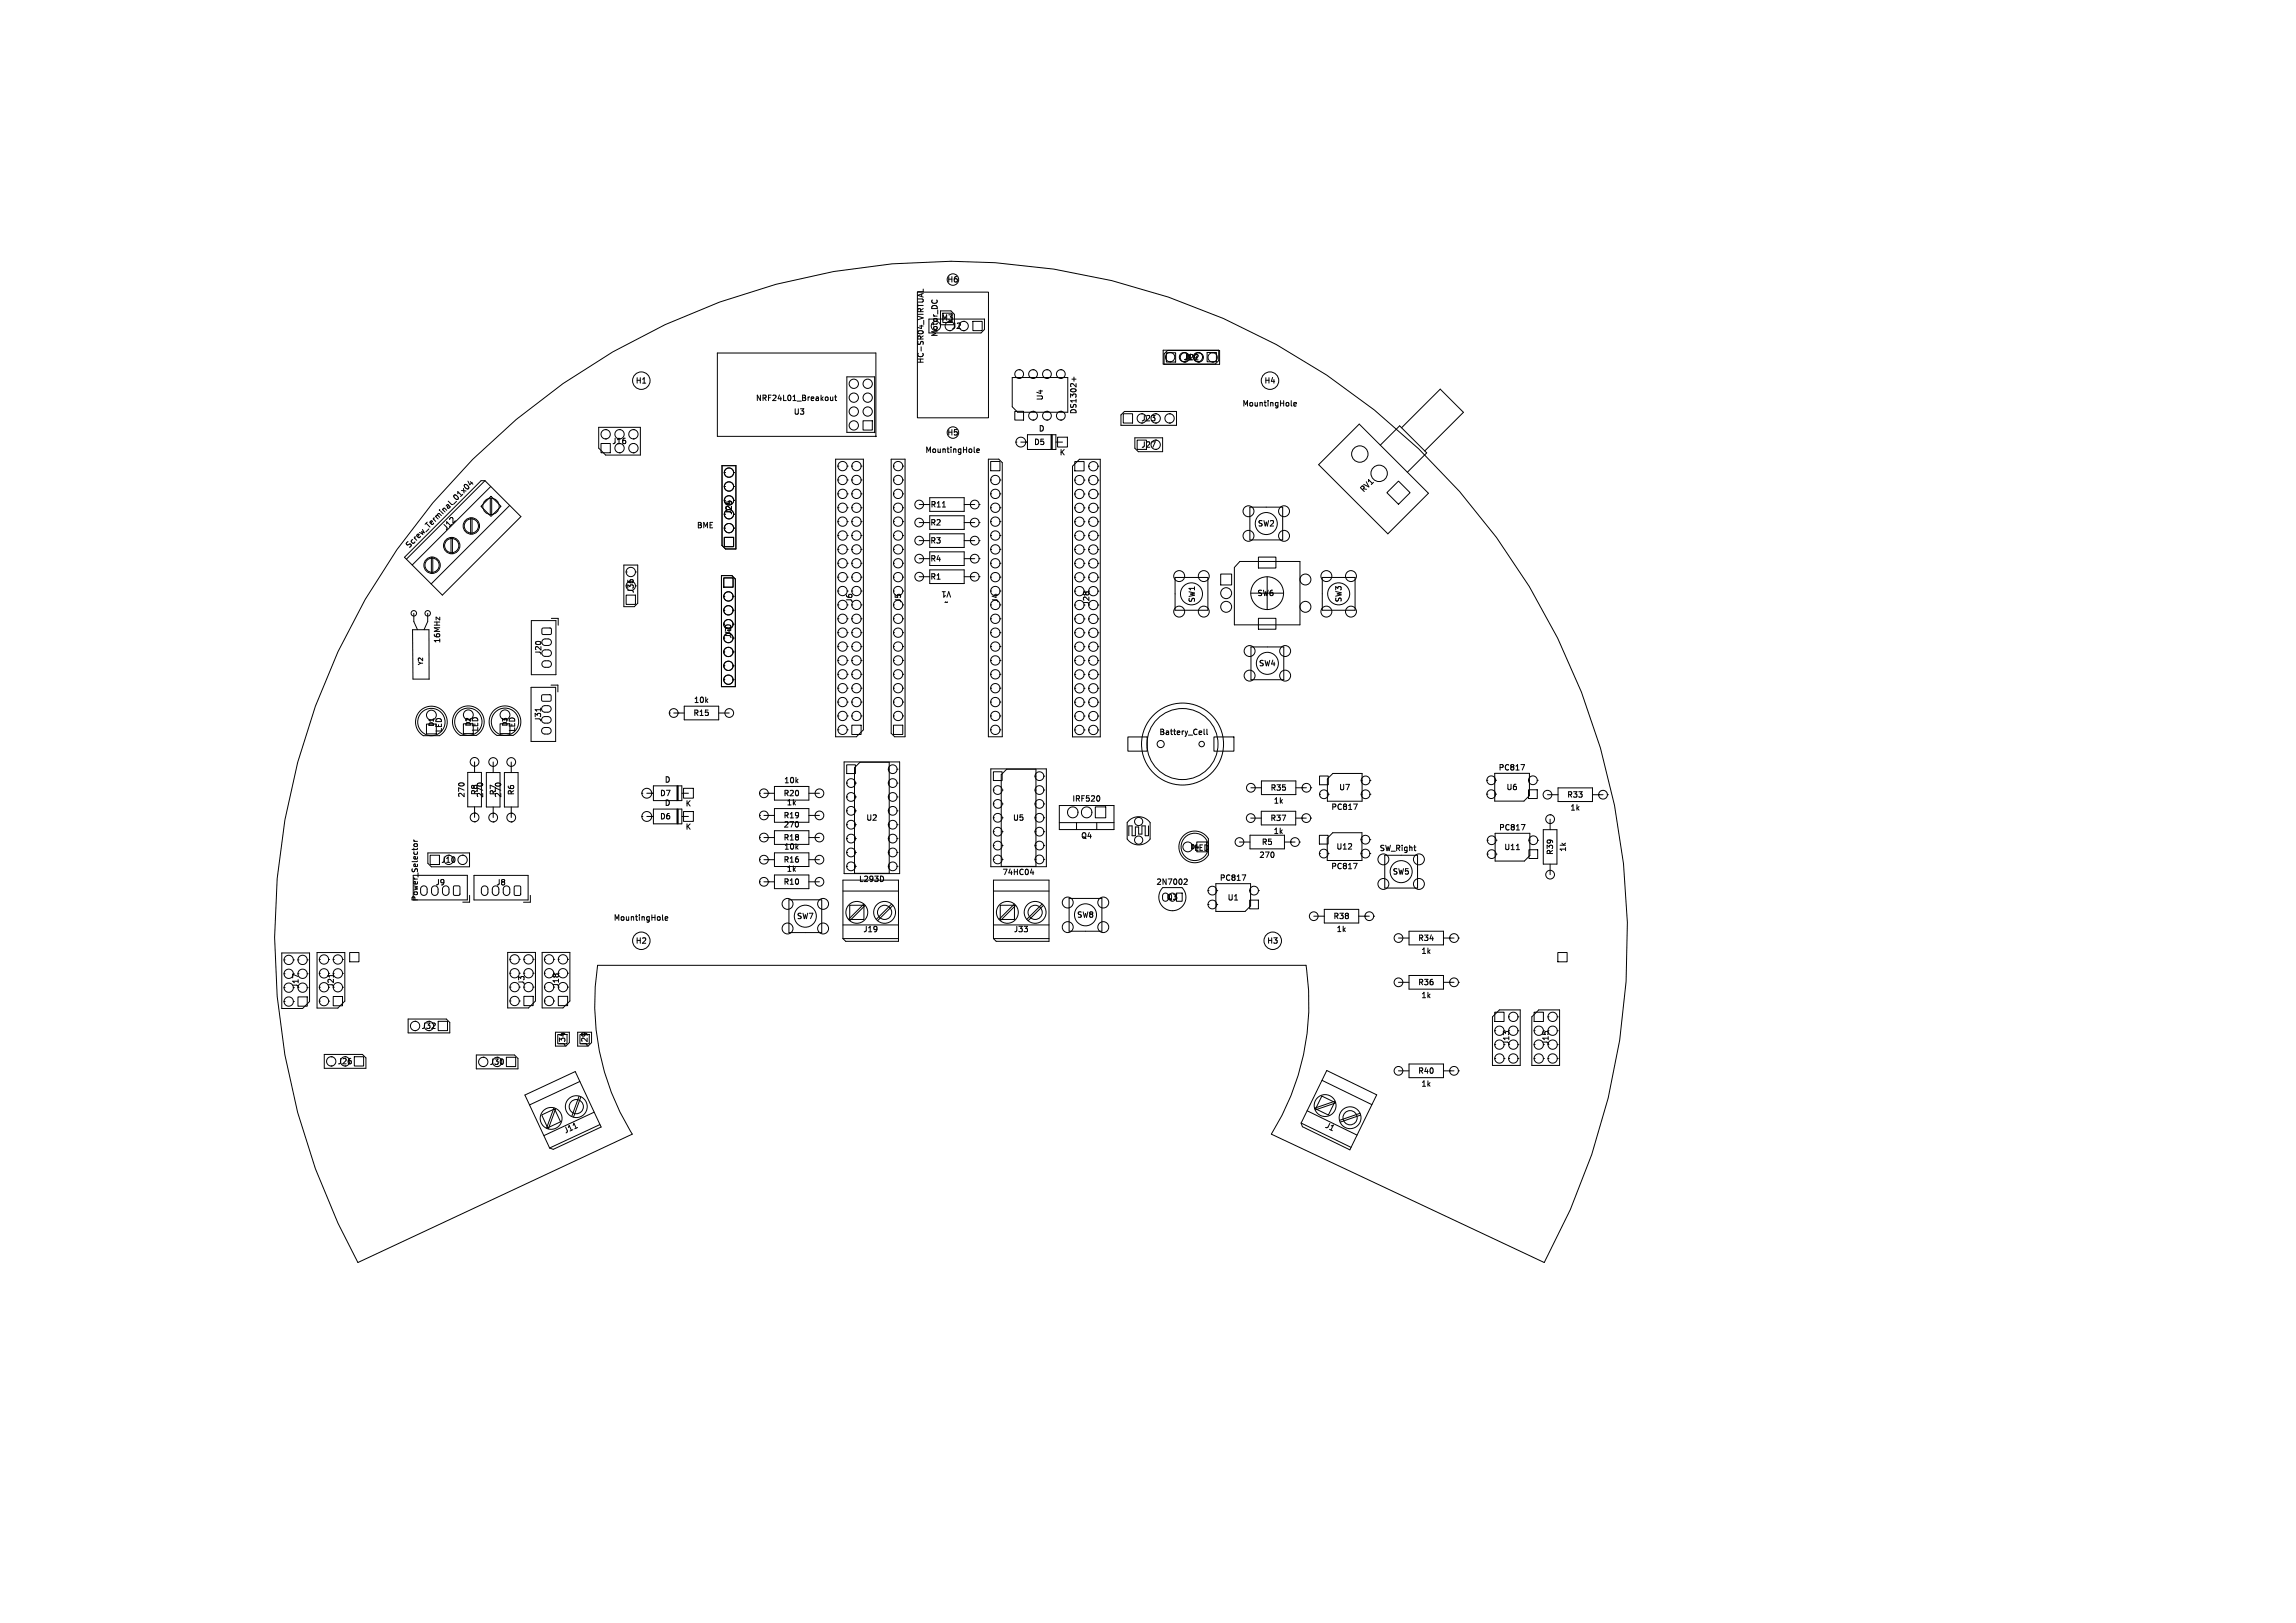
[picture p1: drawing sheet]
<svg xmlns="http://www.w3.org/2000/svg" width="420mm" height="297mm" viewBox="0 0 420 297" stroke-linecap="round" stroke-linejoin="round" font-family="sans-serif">
<defs><g id="words">
<g font-size="1.4">
<text x="173.2" y="51.9">H6</text>
<text x="172.1" y="58.9">M3</text>
<text x="171.7" y="61.7" transform="rotate(-90 171.7 61.7)">Motor_DC</text>
<text x="174" y="60.4">J2</text>
<text x="116.2" y="70.4">H1</text>
<text x="169.1" y="66.6" transform="rotate(-90 169.1 66.6)">HC-SR04_VIRTUAL</text>
<text x="216.6" y="66.1">J22</text>
<text x="231.2" y="70.4">H4</text>
<text x="138.2" y="73.6">NRF24L01_Breakout</text>
<text x="145.1" y="76.1">U3</text>
<text x="191" y="73.4" transform="rotate(-90 191 73.4)">U4</text>
<text x="197.1" y="75.9" transform="rotate(-90 197.1 75.9)">DS1302+</text>
<text x="208.7" y="77.3">J23</text>
<text x="227.2" y="74.6">MountingHole</text>
<text x="111.9" y="81.5">J16</text>
<text x="169.2" y="83.1">MountingHole</text>
<text x="173.2" y="79.9">H5</text>
<text x="189.1" y="81.6">D5</text>
<text x="189.9" y="79.2">D</text>
<text x="193.7" y="83.5">K</text>
<text x="208.7" y="82.1">J27</text>
<text x="134.1" y="94.3" transform="rotate(-90 134.1 94.3)">J25</text>
<text x="170.1" y="93.1">R11</text>
<text x="249.5" y="90.4" transform="rotate(-45 249.5 90.4)">RV1</text>
<text x="74.9" y="100.6" transform="rotate(-45 74.9 100.6)">Screw_Terminal_01x04</text>
<text x="81.6" y="97.3" transform="rotate(-45 81.6 97.3)">J12</text>
<text x="127.4" y="96.9">BME</text>
<text x="170.1" y="96.4">R2</text>
<text x="170.1" y="99.7">R3</text>
<text x="230" y="96.5">SW2</text>
<text x="170.1" y="106.3">R1</text>
<text x="170.1" y="103">R4</text>
<text x="116.1" y="108.7" transform="rotate(-90 116.1 108.7)">J36</text>
<text x="156.1" y="110.4" transform="rotate(-90 156.1 110.4)">J6</text>
<text x="165" y="110.4" transform="rotate(-90 165 110.4)">J5</text>
<text x="173.6" y="109.5" transform="rotate(-180 173.6 109.5)">~</text>
<text x="174.1" y="108" transform="rotate(-180 174.1 108)">V1</text>
<text x="182.8" y="110.4" transform="rotate(-90 182.8 110.4)">J4</text>
<text x="199.4" y="110.9" transform="rotate(-90 199.4 110.9)">J28</text>
<text x="218.8" y="110.4" transform="rotate(-90 218.8 110.4)">SW1</text>
<text x="229.9" y="109.3">SW6</text>
<text x="245.6" y="110.3" transform="rotate(-90 245.6 110.3)">SW3</text>
<text x="80.7" y="117.8" transform="rotate(-90 80.7 117.8)">16MHz</text>
<text x="99.2" y="120" transform="rotate(-90 99.2 120)">J20</text>
<text x="134" y="117" transform="rotate(-90 134 117)">J40</text>
<text x="134" y="116.5" transform="rotate(-90 134 116.5)">J7</text>
<text x="230.2" y="122.1">SW4</text>
<text x="126.7" y="131.2">R15</text>
<text x="126.8" y="128.8">10k</text>
<text x="81" y="134.1" transform="rotate(-90 81 134.1)">LED</text>
<text x="87.7" y="134" transform="rotate(-90 87.7 134)">LED</text>
<text x="94.4" y="134" transform="rotate(-90 94.4 134)">LED</text>
<text x="99.2" y="132.2" transform="rotate(-90 99.2 132.2)">J31</text>
<text x="212" y="134.7">Battery_Cell</text>
<text x="121.5" y="143.4">D</text>
<text x="143.3" y="143.5">10k</text>
<text x="274" y="141.2">PC817</text>
<text x="85.2" y="146.1" transform="rotate(-90 85.2 146.1)">270</text>
<text x="87.5" y="145.6" transform="rotate(-90 87.5 145.6)">R8</text>
<text x="88.6" y="146.1" transform="rotate(-90 88.6 146.1)">270</text>
<text x="90.9" y="145.6" transform="rotate(-90 90.9 145.6)">R7</text>
<text x="91.9" y="146.1" transform="rotate(-90 91.9 146.1)">270</text>
<text x="94.2" y="145.6" transform="rotate(-90 94.2 145.6)">R6</text>
<text x="120.6" y="145.9">D7</text>
<text x="121.5" y="147.7">D</text>
<text x="125.3" y="147.8">K</text>
<text x="143.2" y="145.9">R20</text>
<text x="143.2" y="149.9">R19</text>
<text x="143.8" y="147.6">1k</text>
<text x="196.1" y="146.9">IRF520</text>
<text x="232.3" y="144.9">R35</text>
<text x="232.9" y="147.3">1k</text>
<text x="243.4" y="148.4">PC817</text>
<text x="244.9" y="144.8">U7</text>
<text x="275.5" y="144.8">U6</text>
<text x="286.6" y="146.2">R33</text>
<text x="287.1" y="148.5">1k</text>
<text x="120.6" y="150.1">D6</text>
<text x="125.3" y="152">K</text>
<text x="143.2" y="154">R18</text>
<text x="143.3" y="151.6">270</text>
<text x="143.3" y="155.7">10k</text>
<text x="158.4" y="150.4">U2</text>
<text x="185.2" y="150.4">U5</text>
<text x="197.6" y="153.7">Q4</text>
<text x="218.3" y="155.9">LED</text>
<text x="230.7" y="154.8">R5</text>
<text x="232.3" y="150.4">R37</text>
<text x="232.9" y="152.8">1k</text>
<text x="244.4" y="155.7">U12</text>
<text x="252.3" y="155.9">SW_Right</text>
<text x="274.1" y="152.2">PC817</text>
<text x="275.1" y="155.8">U11</text>
<text x="286.6" y="156" transform="rotate(-90 286.6 156)">1k</text>
<text x="80.6" y="158.1">J10</text>
<text x="143.2" y="158">R16</text>
<text x="143.8" y="159.7">1k</text>
<text x="157" y="161.6">L293D</text>
<text x="183.3" y="160.3">74HC04</text>
<text x="223" y="161.4">PC817</text>
<text x="230.3" y="157.2">270</text>
<text x="243.4" y="159.3">PC817</text>
<text x="254.7" y="160.2">SW5</text>
<text x="284.3" y="156.6" transform="rotate(-90 284.3 156.6)">R39</text>
<text x="76.6" y="165" transform="rotate(-90 76.6 165)">Power_Selector</text>
<text x="79.6" y="162.2">J9</text>
<text x="90.7" y="162.2">J8</text>
<text x="143.2" y="162.1">R10</text>
<text x="211.4" y="162.1">2N7002</text>
<text x="213.3" y="164.9">Q3</text>
<text x="224.5" y="165">U1</text>
<text x="112.2" y="168.7">MountingHole</text>
<text x="116.2" y="172.9">H2</text>
<text x="145.7" y="168.4">SW7</text>
<text x="157.8" y="170.8">J19</text>
<text x="185.3" y="170.8">J33</text>
<text x="196.9" y="168.1">SW8</text>
<text x="231.7" y="172.9">H3</text>
<text x="243.8" y="168.4">R38</text>
<text x="244.4" y="170.8">1k</text>
<text x="259.3" y="172.4">R34</text>
<text x="259.9" y="174.8">1k</text>
<text x="54.8" y="180.9" transform="rotate(-90 54.8 180.9)">J17</text>
<text x="61.3" y="180.9" transform="rotate(-90 61.3 180.9)">J21</text>
<text x="96.1" y="180.3" transform="rotate(-90 96.1 180.3)">J3</text>
<text x="102.4" y="180.8" transform="rotate(-90 102.4 180.8)">J18</text>
<text x="259.3" y="180.5">R36</text>
<text x="259.9" y="182.9">1k</text>
<text x="77" y="188.5">J32</text>
<text x="103.6" y="191.6" transform="rotate(-90 103.6 191.6)">J34</text>
<text x="107.7" y="191.6" transform="rotate(-90 107.7 191.6)">J29</text>
<text x="276.3" y="191.3" transform="rotate(-90 276.3 191.3)">J13</text>
<text x="283.5" y="191.3" transform="rotate(-90 283.5 191.3)">J15</text>
<text x="61.7" y="195">J26</text>
<text x="89.5" y="195.1">J30</text>
<text x="259.3" y="196.7">R40</text>
<text x="259.9" y="199.1">1k</text>
<text x="103.4" y="207.7" transform="rotate(-25 103.4 207.7)">J11</text>
<text x="242.1" y="206.4" transform="rotate(26 242.1 206.4)">J1</text>
</g>
<g font-size="1.1">
<text x="77.5" y="121.8" transform="rotate(-90 77.5 121.8)">Y2</text>
<text x="79.6" y="133.2" transform="rotate(-90 79.6 133.2)">D1</text>
<text x="86.4" y="133.1" transform="rotate(-90 86.4 133.1)">D2</text>
<text x="93.1" y="133.1" transform="rotate(-90 93.1 133.1)">D3</text>
<text x="217.6" y="155.7">D4</text>
</g>
</g></defs>
<g fill="none" stroke="#000" stroke-width=".18">
<path d="M167.8 53.5h13v23h-13zM168.9 52.9v.5h-1M169.9 58.4h10.2v1.9l-.7 .6h-9.5zM170.5 54.9l-.1 .2M171.3 54.9l.1 .2M172 56.9h1.9l.7 .6v1.9h-2.6zM172.5 57.3h1.7v1.7h-1.7zM176.3 58.8h.1M176.3 58.8a.85 .85 0 0 0-.9 .9 .85 .85 0 0 0 .9 .8M176.3 58.8a.85 .85 0 0 1 .8 .9 .85 .85 0 0 1-.8 .8M178 58.8h1.7v1.7h-1.7zM109.5 78.2h7.6v5.1h-6.3l-1.3-1.3z"/>
<path d="M110.8 78.6a.85 .85 0 0 1 .8 .9 .85 .85 0 0 1-.8 .8M110.8 78.6h.1M110.8 78.6a.85 .85 0 0 0-.9 .9 .85 .85 0 0 0 .9 .8M113.3 78.6h.1M115.9 78.6a.85 .85 0 0 1 .8 .9 .85 .85 0 0 1-.8 .8M115.9 78.6h.1M115.9 78.6a.85 .85 0 0 0-.9 .9 .85 .85 0 0 0 .9 .8M131.2 64.6h29v15.3h-29zM151.9 72.6l.1 .7 .3-.1M152.3 72.6v.7M152.7 72.6h.4M152.8 72.3v.9l.3 .1"/>
<path d="M154.9 69h5.1v10.1h-5.1zM157.9 77h1.7v1.7h-1.7zM176.3 60.5h.1M185.2 69.1h10.1v6.3h-9.1l-1-1zM185.6 75.3h1.6v1.6h-1.6zM186.4 69.3h.1M186.4 67.7a.8 .8 0 0 1 .8 .8 .8 .8 0 0 1-.8 .8M186.4 67.7h.1M186.4 67.7a.8 .8 0 0 0-.8 .8 .8 .8 0 0 0 .8 .8M187.9 79.6h5.2v2.7h-5.2zM189 69.3h.1M189 67.7a.8 .8 0 0 1 .8 .8 .8 .8 0 0 1-.8 .8"/>
<path d="M189 67.7h.1M189 67.7a.8 .8 0 0 0-.8 .8 .8 .8 0 0 0 .8 .8M189 76.9h.1M189 75.3a.8 .8 0 0 1 .8 .8 .8 .8 0 0 1-.8 .8M189 75.3h.1M189 75.3a.8 .8 0 0 0-.8 .8 .8 .8 0 0 0 .8 .8M191.5 69.3h.1M191.5 67.7a.8 .8 0 0 1 .8 .8 .8 .8 0 0 1-.8 .8M191.5 67.7h.1M191.5 67.7a.8 .8 0 0 0-.8 .8 .8 .8 0 0 0 .8 .8M191.5 76.9h.1M191.5 75.3a.8 .8 0 0 1 .8 .8 .8 .8 0 0 1-.8 .8"/>
<path d="M191.5 75.3h.1M191.5 75.3a.8 .8 0 0 0-.8 .8 .8 .8 0 0 0 .8 .8M192.3 79.6v2.7M192.4 79.6v2.7M192.5 79.6v2.7M194 69.3h.1M194 67.7a.8 .8 0 0 1 .8 .8 .8 .8 0 0 1-.8 .8M194 67.7h.1M194 67.7a.8 .8 0 0 0-.8 .8 .8 .8 0 0 0 .8 .8M194 76.9h.1M194 75.3a.8 .8 0 0 1 .8 .8 .8 .8 0 0 1-.8 .8M194 75.3h.1"/>
<path d="M194 75.3a.8 .8 0 0 0-.8 .8 .8 .8 0 0 0 .8 .8M196.1 69.4h.7M196.5 69v.8M205.5 75.7h1.7v1.7h-1.7zM205.7 75.3h9.5v2.5h-10.2v-1.9zM208.9 75.7h.1M211.4 77.4h.1M211.4 75.7a.85 .85 0 0 1 .8 .9 .85 .85 0 0 1-.8 .8M211.4 75.7h.1M211.4 75.7a.85 .85 0 0 0-.9 .9 .85 .85 0 0 0 .9 .8M212.8 64.1h10.1v1.9l-.6 .6h-9.5zM212.9 64.8l.7-.7h9.5v2.6h-10.2z"/>
<path d="M213.4 64.6h1.7v1.7h-1.7zM213.9 77.4h.1M213.9 75.7a.85 .85 0 0 1 .9 .9 .85 .85 0 0 1-.9 .8M213.9 75.7h.1M213.9 75.7a.85 .85 0 0 0-.8 .9 .85 .85 0 0 0 .8 .8M214 64.5h.1M214 64.5a.85 .85 0 0 0-.8 .9 .85 .85 0 0 0 .8 .8M214 66.2h.1M214 64.5a.85 .85 0 0 1 .9 .9 .85 .85 0 0 1-.9 .8M216.6 64.5h.1M216.7 64.6h.1M219.1 64.5h.1"/>
<path d="M219.3 66.3h.1M219.3 64.6a.85 .85 0 0 1 .8 .8 .85 .85 0 0 1-.8 .9M219.3 64.6h.1M219.3 64.6a.85 .85 0 0 0-.9 .8 .85 .85 0 0 0 .9 .9M220.8 64.5h1.7v1.7h-1.7zM221.8 66.3h.1M221.8 64.6a.85 .85 0 0 1 .9 .8 .85 .85 0 0 1-.9 .9M221.8 64.6h.1M221.8 64.6a.85 .85 0 0 0-.8 .8 .85 .85 0 0 0 .8 .9M236.2 73.3v.9l.1 .1M236.7 74l.4-.1v-.2l-.3-.1-.1 .2v.5h.4M248.6 77.6l12.7 12.7-7.4 7.4-12.7-12.7z"/>
<path d="M256.4 78.3l7-7.1 4.3 4.3-7.1 7M82.5 98.4v2.9M82.8 98.4v2.9M85.1 89.2l-.1-.5a.53 .53 0 0 1 .6 .2 .53 .53 0 0 1 .1 .6M85.6 88l.3 .7 .5-.4M86 88.1l.5 .5M86.1 94.8v2.9M86.3 94.8v2.9M86.5 84.1a123.7 123.7 0 0 1 161.7-11.5 123.7 123.7 0 0 1 34.3 158.4l-49.9-23.5a45.2 45.2 0 0 0 6.3-30.9h-129.6a45.2 45.2 0 0 0 6.4 30.9l-50.2 23.5a123.7 123.7 0 0 1 21-146.9zM88 92.7l1.8-1.9 1.9 1.9-1.9 1.8zM88.7 88l-14.4 14.3M89.7 91.2v2.9"/>
<path d="M89.8 89l-14.4 14.4M89.9 91.2v2.9M93.2 92.5l-14.3 14.4M109.9 81.2h1.7v1.7h-1.7zM110.8 80.3h.1M113.3 82.9h.1M115.9 82.9h.1M115.9 81.2a.85 .85 0 0 1 .8 .8 .85 .85 0 0 1-.8 .9M115.9 81.2h.1M115.9 81.2a.85 .85 0 0 0-.9 .8 .85 .85 0 0 0 .9 .9M115.9 80.3h.1M132.1 85.2h2.5v15.3h-1.9l-.6-.7z"/>
<path d="M132.5 98.3h1.7v1.7h-1.7zM132.5 96.6a.85 .85 0 0 1 .8-.8 .85 .85 0 0 1 .9 .8M132.5 96.6h.1M132.5 96.6a.85 .85 0 0 0 .8 .9 .85 .85 0 0 0 .9-.9M132.5 94.1h.1M132.5 91.6a.85 .85 0 0 1 .8-.9 .85 .85 0 0 1 .9 .9M132.5 91.6h.1M132.5 91.6a.85 .85 0 0 0 .8 .8 .85 .85 0 0 0 .9-.8M132.5 89a.85 .85 0 0 1 .8-.8 .85 .85 0 0 1 .9 .8M132.5 89h.1M132.5 89a.85 .85 0 0 0 .8 .9 .85 .85 0 0 0 .9-.9M132.5 86.5a.85 .85 0 0 1 .8-.9 .85 .85 0 0 1 .9 .9"/>
<path d="M132.5 86.5h.1M132.5 86.5a.85 .85 0 0 0 .8 .8 .85 .85 0 0 0 .9-.8M134.2 96.6h.1M134.2 91.6h.1M134.2 89h.1M134.2 86.5h.1M152.9 84h5v49.6l-1.2 1.2h-3.8zM153.3 98a.85 .85 0 0 1 .8-.9 .85 .85 0 0 1 .9 .9M153.3 98h.1M153.3 98a.85 .85 0 0 0 .8 .8 .85 .85 0 0 0 .9-.8M153.3 95.5a.85 .85 0 0 1 .8-.9 .85 .85 0 0 1 .9 .9M153.3 95.5h.1"/>
<path d="M153.3 95.5a.85 .85 0 0 0 .8 .8 .85 .85 0 0 0 .9-.8M153.3 92.9a.85 .85 0 0 1 .8-.8 .85 .85 0 0 1 .9 .8M153.3 92.9h.1M153.3 92.9a.85 .85 0 0 0 .8 .9 .85 .85 0 0 0 .9-.9M153.3 90.4a.85 .85 0 0 1 .8-.9 .85 .85 0 0 1 .9 .9M153.3 90.4h.1M153.3 90.4a.85 .85 0 0 0 .8 .8 .85 .85 0 0 0 .9-.8M153.3 87.8a.85 .85 0 0 1 .8-.8 .85 .85 0 0 1 .9 .8M153.3 87.8h.1M153.3 87.8a.85 .85 0 0 0 .8 .9 .85 .85 0 0 0 .9-.9M153.3 85.3a.85 .85 0 0 1 .8-.9 .85 .85 0 0 1 .9 .9M153.3 85.3h.1"/>
<path d="M153.3 85.3a.85 .85 0 0 0 .8 .8 .85 .85 0 0 0 .9-.8M155 98h.1M155 95.5h.1M155 92.9h.1M155 90.4h.1M155 87.8h.1M155 85.3h.1M155.8 98a.85 .85 0 0 1 .9-.9 .85 .85 0 0 1 .8 .9M155.8 98h.1M155.8 98a.85 .85 0 0 0 .9 .8 .85 .85 0 0 0 .8-.8M155.8 95.5a.85 .85 0 0 1 .9-.9 .85 .85 0 0 1 .8 .9M155.8 95.5h.1"/>
<path d="M155.8 95.5a.85 .85 0 0 0 .9 .8 .85 .85 0 0 0 .8-.8M155.8 92.9a.85 .85 0 0 1 .9-.8 .85 .85 0 0 1 .8 .8M155.8 92.9h.1M155.8 92.9a.85 .85 0 0 0 .9 .9 .85 .85 0 0 0 .8-.9M155.8 90.4a.85 .85 0 0 1 .9-.9 .85 .85 0 0 1 .8 .9M155.8 90.4h.1M155.8 90.4a.85 .85 0 0 0 .9 .8 .85 .85 0 0 0 .8-.8M155.8 87.8a.85 .85 0 0 1 .9-.8 .85 .85 0 0 1 .8 .8M155.8 87.8h.1M155.8 87.8a.85 .85 0 0 0 .9 .9 .85 .85 0 0 0 .8-.9M155.8 85.3a.85 .85 0 0 1 .9-.9 .85 .85 0 0 1 .8 .9M155.8 85.3h.1"/>
<path d="M155.8 85.3a.85 .85 0 0 0 .9 .8 .85 .85 0 0 0 .8-.8M157.5 98h.1M157.5 95.5h.1M157.5 92.9h.1M157.5 90.4h.1M157.5 87.8h.1M157.5 85.3h.1M163 84h2.6v50.8h-1.9l-.7-.6zM163.4 98a.85 .85 0 0 1 .9-.9 .85 .85 0 0 1 .8 .9M163.4 98h.1M163.4 98a.85 .85 0 0 0 .9 .8 .85 .85 0 0 0 .8-.8M163.4 95.5a.85 .85 0 0 1 .9-.9 .85 .85 0 0 1 .8 .9"/>
<path d="M163.4 95.5h.1M163.4 95.5a.85 .85 0 0 0 .9 .8 .85 .85 0 0 0 .8-.8M163.4 92.9a.85 .85 0 0 1 .9-.8 .85 .85 0 0 1 .8 .8M163.4 92.9h.1M163.4 92.9a.85 .85 0 0 0 .9 .9 .85 .85 0 0 0 .8-.9M163.4 90.4a.85 .85 0 0 1 .9-.9 .85 .85 0 0 1 .8 .9M163.4 90.4h.1M163.4 90.4a.85 .85 0 0 0 .9 .8 .85 .85 0 0 0 .8-.8M163.4 87.8a.85 .85 0 0 1 .9-.8 .85 .85 0 0 1 .8 .8M163.4 87.8h.1M163.4 87.8a.85 .85 0 0 0 .9 .9 .85 .85 0 0 0 .8-.9M163.4 85.3a.85 .85 0 0 1 .9-.9 .85 .85 0 0 1 .8 .9"/>
<path d="M163.4 85.3h.1M163.4 85.3a.85 .85 0 0 0 .9 .8 .85 .85 0 0 0 .8-.8M165.1 98h.1M165.1 95.5h.1M165.1 92.9h.1M165.1 90.4h.1M165.1 87.8h.1M165.1 85.3h.1M168.1 92.3h2M168.1 95.6h2M168.1 98.9h2M170.1 91.1h6.3v2.5h-6.3z"/>
<path d="M170.1 94.4h6.3v2.5h-6.3zM170.1 97.7h6.3v2.5h-6.3zM172.4 92.8h.6M176.4 92.3h1.9M176.4 95.6h1.9M176.4 98.9h1.9M177.5 92.3h.1M177.5 92.3a.8 .8 0 0 0 .8 .8 .8 .8 0 0 0 .8-.8M177.5 92.3a.8 .8 0 0 1 .8-.8 .8 .8 0 0 1 .8 .8M177.5 95.6h.1M177.5 95.6a.8 .8 0 0 0 .8 .8 .8 .8 0 0 0 .8-.8M177.5 95.6a.8 .8 0 0 1 .8-.8 .8 .8 0 0 1 .8 .8"/>
<path d="M177.5 98.9h.1M177.5 98.9a.8 .8 0 0 0 .8 .8 .8 .8 0 0 0 .8-.8M177.5 98.9a.8 .8 0 0 1 .8-.8 .8 .8 0 0 1 .8 .8M178.2 81.8v.9l.1 .1M178.7 82.5l.4-.1v-.2l-.3-.1-.1 .2v.5h.4M179.1 92.3h.1M179.1 95.6h.1M179.1 98.9h.1M180.8 84h1.9l.6 .7v50.1h-2.5zM181.2 84.4h1.7v1.7h-1.7zM181.2 87.8h.1M181.2 87.8a.85 .85 0 0 0 .9 .9 .85 .85 0 0 0 .8-.9"/>
<path d="M181.2 87.8a.85 .85 0 0 1 .9-.8 .85 .85 0 0 1 .8 .8M181.2 90.4h.1M181.2 90.4a.85 .85 0 0 0 .9 .8 .85 .85 0 0 0 .8-.8M181.2 90.4a.85 .85 0 0 1 .9-.9 .85 .85 0 0 1 .8 .9M181.2 92.9h.1M181.2 92.9a.85 .85 0 0 0 .9 .9 .85 .85 0 0 0 .8-.9M181.2 92.9a.85 .85 0 0 1 .9-.8 .85 .85 0 0 1 .8 .8M181.2 95.5h.1M181.2 95.5a.85 .85 0 0 0 .9 .8 .85 .85 0 0 0 .8-.8M181.2 95.5a.85 .85 0 0 1 .9-.9 .85 .85 0 0 1 .8 .9M181.2 98h.1M181.2 98a.85 .85 0 0 0 .9 .8 .85 .85 0 0 0 .8-.8"/>
<path d="M181.2 98a.85 .85 0 0 1 .9-.9 .85 .85 0 0 1 .8 .9M182.9 87.8h.1M182.9 90.4h.1M182.9 92.9h.1M182.9 95.5h.1M182.9 98h.1M185.8 80.9a.9 .9 0 0 1 .9-.9 .9 .9 0 0 1 .9 .9M185.8 80.9h.1M185.8 80.9a.9 .9 0 0 0 .9 .9 .9 .9 0 0 0 .9-.9M186.7 80.9h1.2M187.6 80.9h.1M193.1 80.9h1.3"/>
<path d="M193.5 80h1.8v1.8h-1.8zM196.2 85.3l1.3-1.3h3.8v50.8h-5.1zM196.6 84.5h1.7v1.7h-1.7zM196.6 87.9h.1M196.6 87.9a.85 .85 0 0 0 .9 .8 .85 .85 0 0 0 .8-.8M196.6 87.9a.85 .85 0 0 1 .9-.9 .85 .85 0 0 1 .8 .9M196.6 90.4h.1M196.6 90.4a.85 .85 0 0 0 .9 .8 .85 .85 0 0 0 .8-.8M196.6 90.4a.85 .85 0 0 1 .9-.9 .85 .85 0 0 1 .8 .9M196.6 92.9h.1M196.6 92.9a.85 .85 0 0 0 .9 .9 .85 .85 0 0 0 .8-.9M196.6 92.9a.85 .85 0 0 1 .9-.8 .85 .85 0 0 1 .8 .8"/>
<path d="M196.6 95.5h.1M196.6 95.5a.85 .85 0 0 0 .9 .8 .85 .85 0 0 0 .8-.8M196.6 95.5a.85 .85 0 0 1 .9-.9 .85 .85 0 0 1 .8 .9M196.6 98h.1M196.6 98a.85 .85 0 0 0 .9 .9 .85 .85 0 0 0 .8-.9M196.6 98a.85 .85 0 0 1 .9-.8 .85 .85 0 0 1 .8 .8M198.3 87.9h.1M198.3 90.4h.1M198.3 92.9h.1M198.3 95.5h.1M198.3 98h.1M199.1 85.3h.1"/>
<path d="M199.1 85.3a.85 .85 0 0 0 .9 .9 .85 .85 0 0 0 .8-.9M199.1 85.3a.85 .85 0 0 1 .9-.8 .85 .85 0 0 1 .8 .8M199.1 87.9h.1M199.1 87.9a.85 .85 0 0 0 .9 .8 .85 .85 0 0 0 .8-.8M199.1 87.9a.85 .85 0 0 1 .9-.9 .85 .85 0 0 1 .8 .9M199.1 90.4h.1M199.1 90.4a.85 .85 0 0 0 .9 .8 .85 .85 0 0 0 .8-.8M199.1 90.4a.85 .85 0 0 1 .9-.9 .85 .85 0 0 1 .8 .9M199.1 92.9h.1M199.1 92.9a.85 .85 0 0 0 .9 .9 .85 .85 0 0 0 .8-.9M199.1 92.9a.85 .85 0 0 1 .9-.8 .85 .85 0 0 1 .8 .8M199.1 95.5h.1"/>
<path d="M199.1 95.5a.85 .85 0 0 0 .9 .8 .85 .85 0 0 0 .8-.8M199.1 95.5a.85 .85 0 0 1 .9-.9 .85 .85 0 0 1 .8 .9M199.1 98h.1M199.1 98a.85 .85 0 0 0 .9 .9 .85 .85 0 0 0 .8-.9M199.1 98a.85 .85 0 0 1 .9-.8 .85 .85 0 0 1 .8 .8M200.8 85.3h.1M200.8 87.9h.1M200.8 90.4h.1M200.8 92.9h.1M200.8 95.5h.1M200.8 98h.1M207.6 80.1h5.1v2.6h-4.5l-.6-.7z"/>
<path d="M208 80.5h1.7v1.7h-1.7zM211.4 82.2h.1M211.4 80.5a.85 .85 0 0 1 .8 .9 .85 .85 0 0 1-.8 .8M211.4 80.5h.1M211.4 80.5a.85 .85 0 0 0-.9 .9 .85 .85 0 0 0 .9 .8M228.6 92.8h6v6h-6zM252.5 81.5l3.5-3.6 5 5-3.6 3.5M253.7 90.2l2.1-2.2 2.1 2.2-2.1 2.1zM74 102l14-14h.7l6.6 6.5-14.4 14.4zM75.7 112.2v1.5l.7 1.5M78.2 112.2v1.5l-.6 1.5M78.9 102v2.9"/>
<path d="M79.2 102v2.9M80.4 112.9v.6l-.6-.6v.6M97.2 113.6h4.5v9.9h-4.5zM99.2 115l1.5-.1 .2 .3-.1 .8-.2 .1h-1.3l-.2-.2zM99.3 117.1l.3-.2h.7a.6 .6 0 0 1 .6 .6 .6 .6 0 0 1-.6 .6h-.6a.6 .6 0 0 1-.5-.4 .6 .6 0 0 1 .1-.6zM99.7 118.9h.6a.6 .6 0 0 1 .6 .6 .6 .6 0 0 1-.6 .6h-.6M100.9 113.2h1.2v1.2M114.1 103.4h2.6v7l-.7 .6h-1.9zM114.5 108.9h1.7v1.7h-1.7zM114.5 107.2h.1M114.5 104.7a.85 .85 0 0 1 .9-.9 .85 .85 0 0 1 .8 .9M114.5 104.7h.1"/>
<path d="M114.5 104.7a.85 .85 0 0 0 .9 .8 .85 .85 0 0 0 .8-.8M116.2 104.7h.1M132 105.3h1.9l.6 .7v19.7h-2.5zM132.4 105.8h1.7v1.7h-1.7zM132.4 109.1h.1M132.4 109.1a.85 .85 0 0 0 .8 .9 .85 .85 0 0 0 .9-.9M132.4 109.1a.85 .85 0 0 1 .8-.8 .85 .85 0 0 1 .9 .8M132.4 111.7h.1M132.4 111.7a.85 .85 0 0 0 .8 .8 .85 .85 0 0 0 .9-.8M132.4 111.7a.85 .85 0 0 1 .8-.9 .85 .85 0 0 1 .9 .9M132.4 114.2h.1M132.4 114.2a.85 .85 0 0 0 .8 .9 .85 .85 0 0 0 .9-.9"/>
<path d="M132.4 114.2a.85 .85 0 0 1 .8-.8 .85 .85 0 0 1 .9 .8M132.4 116.8h.1M132.4 119.3h.1M132.4 119.3a.85 .85 0 0 0 .8 .9 .85 .85 0 0 0 .9-.9M132.4 119.3a.85 .85 0 0 1 .8-.8 .85 .85 0 0 1 .9 .8M134.1 109.1h.1M134.1 111.7h.1M134.1 114.2h.1M134.1 119.3h.1M153.3 118.3a.85 .85 0 0 1 .8-.8 .85 .85 0 0 1 .9 .8M153.3 118.3h.1M153.3 118.3a.85 .85 0 0 0 .8 .9 .85 .85 0 0 0 .9-.9"/>
<path d="M153.3 115.8a.85 .85 0 0 1 .8-.9 .85 .85 0 0 1 .9 .9M153.3 115.8h.1M153.3 115.8a.85 .85 0 0 0 .8 .8 .85 .85 0 0 0 .9-.8M153.3 113.2a.85 .85 0 0 1 .8-.8 .85 .85 0 0 1 .9 .8M153.3 113.2h.1M153.3 113.2a.85 .85 0 0 0 .8 .9 .85 .85 0 0 0 .9-.9M153.3 110.7h.1M153.3 108.2a.85 .85 0 0 1 .8-.9 .85 .85 0 0 1 .9 .9M153.3 108.2h.1M153.3 108.2a.85 .85 0 0 0 .8 .8 .85 .85 0 0 0 .9-.8M153.3 105.6a.85 .85 0 0 1 .8-.8 .85 .85 0 0 1 .9 .8M153.3 105.6h.1"/>
<path d="M153.3 105.6a.85 .85 0 0 0 .8 .9 .85 .85 0 0 0 .9-.9M153.3 103.1a.85 .85 0 0 1 .8-.9 .85 .85 0 0 1 .9 .9M153.3 103.1h.1M153.3 103.1a.85 .85 0 0 0 .8 .8 .85 .85 0 0 0 .9-.8M153.3 100.5a.85 .85 0 0 1 .8-.8 .85 .85 0 0 1 .9 .8M153.3 100.5h.1M153.3 100.5a.85 .85 0 0 0 .8 .9 .85 .85 0 0 0 .9-.9M155 118.3h.1M155 115.8h.1M155 113.2h.1M155 108.2h.1M155 105.6h.1"/>
<path d="M155 103.1h.1M155 100.5h.1M155.8 118.3a.85 .85 0 0 1 .9-.8 .85 .85 0 0 1 .8 .8M155.8 118.3h.1M155.8 118.3a.85 .85 0 0 0 .9 .9 .85 .85 0 0 0 .8-.9M155.8 115.8a.85 .85 0 0 1 .9-.9 .85 .85 0 0 1 .8 .9M155.8 115.8h.1M155.8 115.8a.85 .85 0 0 0 .9 .8 .85 .85 0 0 0 .8-.8M155.8 113.2a.85 .85 0 0 1 .9-.8 .85 .85 0 0 1 .8 .8M155.8 113.2h.1M155.8 113.2a.85 .85 0 0 0 .9 .9 .85 .85 0 0 0 .8-.9M155.8 108.2a.85 .85 0 0 1 .9-.9 .85 .85 0 0 1 .8 .9"/>
<path d="M155.8 108.2h.1M155.8 108.2a.85 .85 0 0 0 .9 .8 .85 .85 0 0 0 .8-.8M155.8 105.6a.85 .85 0 0 1 .9-.8 .85 .85 0 0 1 .8 .8M155.8 105.6h.1M155.8 105.6a.85 .85 0 0 0 .9 .9 .85 .85 0 0 0 .8-.9M155.8 103.1a.85 .85 0 0 1 .9-.9 .85 .85 0 0 1 .8 .9M155.8 103.1h.1M155.8 103.1a.85 .85 0 0 0 .9 .8 .85 .85 0 0 0 .8-.8M155.8 100.5a.85 .85 0 0 1 .9-.8 .85 .85 0 0 1 .8 .8M155.8 100.5h.1M155.8 100.5a.85 .85 0 0 0 .9 .9 .85 .85 0 0 0 .8-.9M157.5 118.3h.1"/>
<path d="M157.5 115.8h.1M157.5 113.2h.1M157.5 110.7h.1M157.5 108.2h.1M157.5 105.6h.1M157.5 103.1h.1M157.5 100.5h.1M163.4 118.3a.85 .85 0 0 1 .9-.8 .85 .85 0 0 1 .8 .8M163.4 118.3h.1M163.4 118.3a.85 .85 0 0 0 .9 .9 .85 .85 0 0 0 .8-.9M163.4 115.8a.85 .85 0 0 1 .9-.9 .85 .85 0 0 1 .8 .9M163.4 115.8h.1"/>
<path d="M163.4 115.8a.85 .85 0 0 0 .9 .8 .85 .85 0 0 0 .8-.8M163.4 113.2a.85 .85 0 0 1 .9-.8 .85 .85 0 0 1 .8 .8M163.4 113.2h.1M163.4 113.2a.85 .85 0 0 0 .9 .9 .85 .85 0 0 0 .8-.9M163.4 110.7h.1M163.4 108.2a.85 .85 0 0 1 .9-.9 .85 .85 0 0 1 .8 .9M163.4 108.2h.1M163.4 108.2a.85 .85 0 0 0 .9 .8 .85 .85 0 0 0 .8-.8M163.4 105.6a.85 .85 0 0 1 .9-.8 .85 .85 0 0 1 .8 .8M163.4 105.6h.1M163.4 105.6a.85 .85 0 0 0 .9 .9 .85 .85 0 0 0 .8-.9M163.4 103.1a.85 .85 0 0 1 .9-.9 .85 .85 0 0 1 .8 .9"/>
<path d="M163.4 103.1h.1M163.4 103.1a.85 .85 0 0 0 .9 .8 .85 .85 0 0 0 .8-.8M163.4 100.5a.85 .85 0 0 1 .9-.8 .85 .85 0 0 1 .8 .8M163.4 100.5h.1M163.4 100.5a.85 .85 0 0 0 .9 .9 .85 .85 0 0 0 .8-.9M165.1 118.3h.1M165.1 115.8h.1M165.1 113.2h.1M165.1 108.2h.1M165.1 105.6h.1M165.1 103.1h.1M165.1 100.5h.1"/>
<path d="M168.1 105.5h2M168.1 102.2h2M170.1 101h6.3v2.5h-6.3zM170.1 104.3h6.3v2.5h-6.3zM176.4 105.5h1.9M176.4 102.2h1.9M177.5 105.5h.1M177.5 105.5a.8 .8 0 0 0 .8 .8 .8 .8 0 0 0 .8-.8M177.5 105.5a.8 .8 0 0 1 .8-.8 .8 .8 0 0 1 .8 .8M177.5 102.2h.1M177.5 102.2a.8 .8 0 0 0 .8 .8 .8 .8 0 0 0 .8-.8M177.5 102.2a.8 .8 0 0 1 .8-.8 .8 .8 0 0 1 .8 .8"/>
<path d="M179.1 105.5h.1M179.1 102.2h.1M181.2 100.5h.1M181.2 100.5a.85 .85 0 0 0 .9 .9 .85 .85 0 0 0 .8-.9M181.2 100.5a.85 .85 0 0 1 .9-.8 .85 .85 0 0 1 .8 .8M181.2 103.1h.1M181.2 103.1a.85 .85 0 0 0 .9 .8 .85 .85 0 0 0 .8-.8M181.2 103.1a.85 .85 0 0 1 .9-.9 .85 .85 0 0 1 .8 .9M181.2 105.6h.1M181.2 105.6a.85 .85 0 0 0 .9 .9 .85 .85 0 0 0 .8-.9M181.2 105.6a.85 .85 0 0 1 .9-.8 .85 .85 0 0 1 .8 .8M181.2 108.2h.1"/>
<path d="M181.2 108.2a.85 .85 0 0 0 .9 .8 .85 .85 0 0 0 .8-.8M181.2 108.2a.85 .85 0 0 1 .9-.9 .85 .85 0 0 1 .8 .9M181.2 110.7h.1M181.2 113.2h.1M181.2 113.2a.85 .85 0 0 0 .9 .9 .85 .85 0 0 0 .8-.9M181.2 113.2a.85 .85 0 0 1 .9-.8 .85 .85 0 0 1 .8 .8M181.2 115.8h.1M181.2 115.8a.85 .85 0 0 0 .9 .8 .85 .85 0 0 0 .8-.8M181.2 115.8a.85 .85 0 0 1 .9-.9 .85 .85 0 0 1 .8 .9M181.2 118.3h.1M181.2 118.3a.85 .85 0 0 0 .9 .9 .85 .85 0 0 0 .8-.9M181.2 118.3a.85 .85 0 0 1 .9-.8 .85 .85 0 0 1 .8 .8"/>
<path d="M182.9 100.5h.1M182.9 103.1h.1M182.9 105.6h.1M182.9 108.2h.1M182.9 113.2h.1M182.9 115.8h.1M182.9 118.3h.1M196.6 100.6h.1M196.6 100.6a.85 .85 0 0 0 .9 .8 .85 .85 0 0 0 .8-.8M196.6 100.6a.85 .85 0 0 1 .9-.9 .85 .85 0 0 1 .8 .9M196.6 103.1h.1M196.6 103.1a.85 .85 0 0 0 .9 .8 .85 .85 0 0 0 .8-.8"/>
<path d="M196.6 103.1a.85 .85 0 0 1 .9-.9 .85 .85 0 0 1 .8 .9M196.6 105.6h.1M196.6 105.6a.85 .85 0 0 0 .9 .9 .85 .85 0 0 0 .8-.9M196.6 105.6a.85 .85 0 0 1 .9-.8 .85 .85 0 0 1 .8 .8M196.6 108.2h.1M196.6 108.2a.85 .85 0 0 0 .9 .8 .85 .85 0 0 0 .8-.8M196.6 108.2a.85 .85 0 0 1 .9-.9 .85 .85 0 0 1 .8 .9M196.6 110.7h.1M196.6 113.3h.1M196.6 113.3a.85 .85 0 0 0 .9 .8 .85 .85 0 0 0 .8-.8M196.6 113.3a.85 .85 0 0 1 .9-.9 .85 .85 0 0 1 .8 .9M196.6 115.8h.1"/>
<path d="M196.6 115.8a.85 .85 0 0 0 .9 .8 .85 .85 0 0 0 .8-.8M196.6 115.8a.85 .85 0 0 1 .9-.9 .85 .85 0 0 1 .8 .9M196.6 118.3h.1M196.6 118.3a.85 .85 0 0 0 .9 .9 .85 .85 0 0 0 .8-.9M196.6 118.3a.85 .85 0 0 1 .9-.8 .85 .85 0 0 1 .8 .8M198.3 100.6h.1M198.3 103.1h.1M198.3 105.6h.1M198.3 108.2h.1M198.3 113.3h.1M198.3 115.8h.1M198.3 118.3h.1"/>
<path d="M199.1 100.6h.1M199.1 100.6a.85 .85 0 0 0 .9 .8 .85 .85 0 0 0 .8-.8M199.1 100.6a.85 .85 0 0 1 .9-.9 .85 .85 0 0 1 .8 .9M199.1 103.1h.1M199.1 103.1a.85 .85 0 0 0 .9 .8 .85 .85 0 0 0 .8-.8M199.1 103.1a.85 .85 0 0 1 .9-.9 .85 .85 0 0 1 .8 .9M199.1 105.6h.1M199.1 105.6a.85 .85 0 0 0 .9 .9 .85 .85 0 0 0 .8-.9M199.1 105.6a.85 .85 0 0 1 .9-.8 .85 .85 0 0 1 .8 .8M199.1 108.2h.1M199.1 108.2a.85 .85 0 0 0 .9 .8 .85 .85 0 0 0 .8-.8M199.1 108.2a.85 .85 0 0 1 .9-.9 .85 .85 0 0 1 .8 .9"/>
<path d="M199.1 113.3h.1M199.1 113.3a.85 .85 0 0 0 .9 .8 .85 .85 0 0 0 .8-.8M199.1 113.3a.85 .85 0 0 1 .9-.9 .85 .85 0 0 1 .8 .9M199.1 115.8h.1M199.1 115.8a.85 .85 0 0 0 .9 .8 .85 .85 0 0 0 .8-.8M199.1 115.8a.85 .85 0 0 1 .9-.9 .85 .85 0 0 1 .8 .9M199.1 118.3h.1M199.1 118.3a.85 .85 0 0 0 .9 .9 .85 .85 0 0 0 .8-.9M199.1 118.3a.85 .85 0 0 1 .9-.8 .85 .85 0 0 1 .8 .8M200.8 100.6h.1M200.8 103.1h.1M200.8 105.6h.1"/>
<path d="M200.8 108.2h.1M200.8 110.7h.1M200.8 113.3h.1M200.8 115.8h.1M200.8 118.3h.1M214.9 105.7h6v6h-6zM223.3 105h2v2h-2zM226.8 102.7h11v11.6h-12v-10.5zM228.8 108.5h6M228.8 118.4h6v6h-6zM230.2 113.1h3.2v2h-3.2zM230.2 101.9h3.2v2h-3.2z"/>
<path d="M231.8 105.5v6M241.9 105.7h6v6h-6zM76.8 130.1a2.9 2.9 0 0 1 4.4 .2 2.9 2.9 0 0 1-.8 4.3h-3a2.9 2.9 0 0 1-.6-4.5zM78 132.5h1.8v1.8h-1.8zM78.5 124.3v-9.1h-3v9.1h3M83.6 130a2.9 2.9 0 0 1 4.4 .3 2.9 2.9 0 0 1-.9 4.3h-2.9a2.9 2.9 0 0 1-.6-4.6zM84.8 132.4h1.8v1.8h-1.8zM86.8 139.4v2M90.2 139.4v2M90.3 130a2.9 2.9 0 0 1 4.4 .3 2.9 2.9 0 0 1-.9 4.3h-2.9a2.9 2.9 0 0 1-.6-4.6zM91.5 132.4h1.8v1.8h-1.8zM93.5 139.4v2"/>
<path d="M97.1 125.8h4.5v9.9h-4.5zM98.9 129.6v.6M99.1 127.2l1.6-.1 .1 .3v.8l-.2 .1h-1.4l-.1-.2zM99.2 133.3l.4-.2h.6a.6 .6 0 0 1 .6 .6 .6 .6 0 0 1-.6 .6h-.5a.6 .6 0 0 1-.6-.3 .6 .6 0 0 1 .1-.7zM99.2 129.3l.4-.2h.6a.6 .6 0 0 1 .6 .6 .6 .6 0 0 1-.6 .6h-.5a.6 .6 0 0 1-.6-.3 .6 .6 0 0 1 .1-.7zM99.3 121.1l.3-.2h.7a.6 .6 0 0 1 .6 .6 .6 .6 0 0 1-.6 .6h-.6a.6 .6 0 0 1-.5-.4 .6 .6 0 0 1 .1-.6zM99.7 131.1h.5a.6 .6 0 0 1 .6 .6 .6 .6 0 0 1-.6 .6h-.5M100.8 125.4h1.3v1.2M122.4 130.5a.8 .8 0 0 1 .8-.8 .8 .8 0 0 1 .8 .8M122.4 130.5h.1M122.4 130.5a.8 .8 0 0 0 .8 .8 .8 .8 0 0 0 .8-.8M123.2 130.5h2"/>
<path d="M124 130.5h.1M125.2 129.2h6.3v2.5h-6.3zM131.5 130.5h1.9M132.4 121.8h.1M132.4 121.8a.85 .85 0 0 0 .8 .9 .85 .85 0 0 0 .9-.9M132.4 121.8a.85 .85 0 0 1 .8-.8 .85 .85 0 0 1 .9 .8M132.4 124.4h.1M132.4 124.4a.85 .85 0 0 0 .8 .8 .85 .85 0 0 0 .9-.8M132.4 124.4a.85 .85 0 0 1 .8-.9 .85 .85 0 0 1 .9 .9M134.1 121.8h.1M134.1 124.4h.1M153.3 133.6a.85 .85 0 0 1 .8-.9 .85 .85 0 0 1 .9 .9"/>
<path d="M153.3 133.6h.1M153.3 133.6a.85 .85 0 0 0 .8 .8 .85 .85 0 0 0 .9-.8M153.3 131a.85 .85 0 0 1 .8-.8 .85 .85 0 0 1 .9 .8M153.3 131h.1M153.3 131a.85 .85 0 0 0 .8 .9 .85 .85 0 0 0 .9-.9M153.3 128.5a.85 .85 0 0 1 .8-.9 .85 .85 0 0 1 .9 .9M153.3 128.5h.1M153.3 128.5a.85 .85 0 0 0 .8 .8 .85 .85 0 0 0 .9-.8M153.3 125.9a.85 .85 0 0 1 .8-.8 .85 .85 0 0 1 .9 .8M153.3 125.9h.1M153.3 125.9a.85 .85 0 0 0 .8 .9 .85 .85 0 0 0 .9-.9M153.3 123.4a.85 .85 0 0 1 .8-.9 .85 .85 0 0 1 .9 .9"/>
<path d="M153.3 123.4h.1M153.3 123.4a.85 .85 0 0 0 .8 .8 .85 .85 0 0 0 .9-.8M153.3 120.9a.85 .85 0 0 1 .8-.9 .85 .85 0 0 1 .9 .9M153.3 120.9h.1M153.3 120.9a.85 .85 0 0 0 .8 .8 .85 .85 0 0 0 .9-.8M154.4 139.4h10.2v20.5h-10.2zM154.9 140h1.6v1.6h-1.6zM155 133.6h.1M155 131h.1M155 128.5h.1M155 125.9h.1M155 123.4h.1"/>
<path d="M155 120.9h.1M155.8 132.7h1.7v1.7h-1.7zM155.8 131a.85 .85 0 0 1 .9-.8 .85 .85 0 0 1 .8 .8M155.8 131h.1M155.8 131a.85 .85 0 0 0 .9 .9 .85 .85 0 0 0 .8-.9M155.8 128.5a.85 .85 0 0 1 .9-.9 .85 .85 0 0 1 .8 .9M155.8 128.5h.1M155.8 128.5a.85 .85 0 0 0 .9 .8 .85 .85 0 0 0 .8-.8M155.8 125.9a.85 .85 0 0 1 .9-.8 .85 .85 0 0 1 .8 .8M155.8 125.9h.1M155.8 125.9a.85 .85 0 0 0 .9 .9 .85 .85 0 0 0 .8-.9M155.8 123.4a.85 .85 0 0 1 .9-.9 .85 .85 0 0 1 .8 .9"/>
<path d="M155.8 123.4h.1M155.8 123.4a.85 .85 0 0 0 .9 .8 .85 .85 0 0 0 .8-.8M155.8 120.9a.85 .85 0 0 1 .9-.9 .85 .85 0 0 1 .8 .9M155.8 120.9h.1M155.8 120.9a.85 .85 0 0 0 .9 .8 .85 .85 0 0 0 .8-.8M157.5 131h.1M157.5 128.5h.1M157.5 125.9h.1M157.5 123.4h.1M157.5 120.9h.1M163.4 132.7h1.7v1.7h-1.7zM163.4 131a.85 .85 0 0 1 .9-.8 .85 .85 0 0 1 .8 .8"/>
<path d="M163.4 131h.1M163.4 131a.85 .85 0 0 0 .9 .9 .85 .85 0 0 0 .8-.9M163.4 128.5a.85 .85 0 0 1 .9-.9 .85 .85 0 0 1 .8 .9M163.4 128.5h.1M163.4 128.5a.85 .85 0 0 0 .9 .8 .85 .85 0 0 0 .8-.8M163.4 125.9a.85 .85 0 0 1 .9-.8 .85 .85 0 0 1 .8 .8M163.4 125.9h.1M163.4 125.9a.85 .85 0 0 0 .9 .9 .85 .85 0 0 0 .8-.9M163.4 123.4a.85 .85 0 0 1 .9-.9 .85 .85 0 0 1 .8 .9M163.4 123.4h.1M163.4 123.4a.85 .85 0 0 0 .9 .8 .85 .85 0 0 0 .8-.8M163.4 120.9a.85 .85 0 0 1 .9-.9 .85 .85 0 0 1 .8 .9"/>
<path d="M163.4 120.9h.1M163.4 120.9a.85 .85 0 0 0 .9 .8 .85 .85 0 0 0 .8-.8M165.1 131h.1M165.1 128.5h.1M165.1 125.9h.1M165.1 123.4h.1M165.1 120.9h.1M181.2 120.9h.1M181.2 120.9a.85 .85 0 0 0 .9 .8 .85 .85 0 0 0 .8-.8M181.2 120.9a.85 .85 0 0 1 .9-.9 .85 .85 0 0 1 .8 .9M181.2 123.4h.1M181.2 123.4a.85 .85 0 0 0 .9 .8 .85 .85 0 0 0 .8-.8"/>
<path d="M181.2 123.4a.85 .85 0 0 1 .9-.9 .85 .85 0 0 1 .8 .9M181.2 125.9h.1M181.2 125.9a.85 .85 0 0 0 .9 .9 .85 .85 0 0 0 .8-.9M181.2 125.9a.85 .85 0 0 1 .9-.8 .85 .85 0 0 1 .8 .8M181.2 128.5h.1M181.2 128.5a.85 .85 0 0 0 .9 .8 .85 .85 0 0 0 .8-.8M181.2 128.5a.85 .85 0 0 1 .9-.9 .85 .85 0 0 1 .8 .9M181.2 131h.1M181.2 131a.85 .85 0 0 0 .9 .9 .85 .85 0 0 0 .8-.9M181.2 131a.85 .85 0 0 1 .9-.8 .85 .85 0 0 1 .8 .8M181.2 133.6h.1M181.2 133.6a.85 .85 0 0 0 .9 .8 .85 .85 0 0 0 .8-.8"/>
<path d="M181.2 133.6a.85 .85 0 0 1 .9-.9 .85 .85 0 0 1 .8 .9M182.9 120.9h.1M182.9 123.4h.1M182.9 125.9h.1M182.9 128.5h.1M182.9 131h.1M182.9 133.6h.1M196.6 120.9h.1M196.6 120.9a.85 .85 0 0 0 .9 .8 .85 .85 0 0 0 .8-.8M196.6 120.9a.85 .85 0 0 1 .9-.9 .85 .85 0 0 1 .8 .9M196.6 123.4h.1M196.6 123.4a.85 .85 0 0 0 .9 .9 .85 .85 0 0 0 .8-.9"/>
<path d="M196.6 123.4a.85 .85 0 0 1 .9-.8 .85 .85 0 0 1 .8 .8M196.6 126h.1M196.6 126a.85 .85 0 0 0 .9 .8 .85 .85 0 0 0 .8-.8M196.6 126a.85 .85 0 0 1 .9-.9 .85 .85 0 0 1 .8 .9M196.6 128.5h.1M196.6 128.5a.85 .85 0 0 0 .9 .8 .85 .85 0 0 0 .8-.8M196.6 128.5a.85 .85 0 0 1 .9-.9 .85 .85 0 0 1 .8 .9M196.6 131h.1M196.6 131a.85 .85 0 0 0 .9 .9 .85 .85 0 0 0 .8-.9M196.6 131a.85 .85 0 0 1 .9-.8 .85 .85 0 0 1 .8 .8M196.6 133.6h.1M196.6 133.6a.85 .85 0 0 0 .9 .8 .85 .85 0 0 0 .8-.8"/>
<path d="M196.6 133.6a.85 .85 0 0 1 .9-.9 .85 .85 0 0 1 .8 .9M198.3 120.9h.1M198.3 123.4h.1M198.3 126h.1M198.3 128.5h.1M198.3 131h.1M198.3 133.6h.1M199.1 120.9h.1M199.1 120.9a.85 .85 0 0 0 .9 .8 .85 .85 0 0 0 .8-.8M199.1 120.9a.85 .85 0 0 1 .9-.9 .85 .85 0 0 1 .8 .9M199.1 123.4h.1M199.1 123.4a.85 .85 0 0 0 .9 .9 .85 .85 0 0 0 .8-.9"/>
<path d="M199.1 123.4a.85 .85 0 0 1 .9-.8 .85 .85 0 0 1 .8 .8M199.1 126h.1M199.1 126a.85 .85 0 0 0 .9 .8 .85 .85 0 0 0 .8-.8M199.1 126a.85 .85 0 0 1 .9-.9 .85 .85 0 0 1 .8 .9M199.1 128.5h.1M199.1 128.5a.85 .85 0 0 0 .9 .8 .85 .85 0 0 0 .8-.8M199.1 128.5a.85 .85 0 0 1 .9-.9 .85 .85 0 0 1 .8 .9M199.1 131h.1M199.1 131a.85 .85 0 0 0 .9 .9 .85 .85 0 0 0 .8-.9M199.1 131a.85 .85 0 0 1 .9-.8 .85 .85 0 0 1 .8 .8M199.1 133.6h.1M199.1 133.6a.85 .85 0 0 0 .9 .8 .85 .85 0 0 0 .8-.8"/>
<path d="M199.1 133.6a.85 .85 0 0 1 .9-.9 .85 .85 0 0 1 .8 .9M200.8 120.9h.1M200.8 123.4h.1M200.8 126h.1M200.8 128.5h.1M200.8 131h.1M200.8 133.6h.1M206.3 134.9h3.6v2.6h-3.6zM220.2 133.4v.9l.2 .1M220.8 133.4v.9l.1 .1M222.1 134.9h3.6v2.6h-3.6zM278.2 139.9h.7l-.5 1"/>
<path d="M75.7 153.7l.2 .3M75.7 154.7l.2-.3h.4l.1 .3M75.7 154h.7M78.3 156.1h7.6v2.5h-7l-.6-.6zM78.7 156.5h1.7v1.7h-1.7zM82.1 156.5h.1M84.1 143.3h.6M84.6 158.2h.1M84.6 156.5a.85 .85 0 0 1 .9 .9 .85 .85 0 0 1-.9 .8M84.6 156.5h.1M84.6 156.5a.85 .85 0 0 0-.8 .9 .85 .85 0 0 0 .8 .8M85.6 141.4h2.5v6.3h-2.5z"/>
<path d="M86.8 148.8h.1M86.8 148.8a.8 .8 0 0 0-.8 .8 .8 .8 0 0 0 .8 .8M86.8 150.4h.1M86.8 148.8a.8 .8 0 0 1 .8 .8 .8 .8 0 0 1-.8 .8M86.8 147.7v1.9M87.5 143.3h.6M89 141.4h2.5v6.3h-2.5zM90.2 148.8h.1M90.2 148.8a.8 .8 0 0 0-.8 .8 .8 .8 0 0 0 .8 .8M90.2 150.4h.1M90.2 148.8a.8 .8 0 0 1 .8 .8 .8 .8 0 0 1-.8 .8M90.2 147.7v1.9"/>
<path d="M90.8 143.3h.6M92.3 141.4h2.5v6.3h-2.5zM93.5 148.8h.1M93.5 148.8a.8 .8 0 0 0-.8 .8 .8 .8 0 0 0 .8 .8M93.5 150.4h.1M93.5 148.8a.8 .8 0 0 1 .8 .8 .8 .8 0 0 1-.8 .8M93.5 147.7v1.9M117.4 149.4a.9 .9 0 0 1 .9-.9 .9 .9 0 0 1 .9 .9M117.4 149.4h.1M117.4 149.4a.9 .9 0 0 0 .9 .9 .9 .9 0 0 0 .9-.9M117.4 145.2a.9 .9 0 0 1 .9-.9 .9 .9 0 0 1 .9 .9M117.4 145.2h.1"/>
<path d="M117.4 145.2a.9 .9 0 0 0 .9 .9 .9 .9 0 0 0 .9-.9M118.3 145.2h1.2M118.3 149.4h1.2M119.2 149.4h.1M119.2 145.2h.1M119.5 143.8h5.2v2.7h-5.2zM119.5 148.1h5.2v2.7h-5.2zM123.8 143.8v2.7M123.8 148.1v2.7M123.9 143.8v2.7M123.9 148.1v2.7M124 143.8v2.7"/>
<path d="M124 148.1v2.7M124.7 145.2h1.2M124.7 149.4h1.2M125 148.5h1.8v1.8h-1.8zM125 144.3h1.8v1.8h-1.8zM138.9 145.2a.8 .8 0 0 1 .8-.8 .8 .8 0 0 1 .8 .8M138.9 145.2h.1M138.9 145.2a.8 .8 0 0 0 .8 .8 .8 .8 0 0 0 .8-.8M138.9 149.2a.8 .8 0 0 1 .8-.8 .8 .8 0 0 1 .8 .8M138.9 149.2h.1M138.9 149.2a.8 .8 0 0 0 .8 .8 .8 .8 0 0 0 .8-.8M138.9 157.3a.8 .8 0 0 1 .8-.8 .8 .8 0 0 1 .8 .8"/>
<path d="M138.9 157.3h.1M138.9 157.3a.8 .8 0 0 0 .8 .8 .8 .8 0 0 0 .8-.8M138.9 153.3a.8 .8 0 0 1 .8-.8 .8 .8 0 0 1 .8 .8M138.9 153.3h.1M138.9 153.3a.8 .8 0 0 0 .8 .8 .8 .8 0 0 0 .8-.8M139.7 145.2h2M139.7 149.2h2M139.7 157.3h2M139.7 153.3h2M140.5 145.2h.1M140.5 149.2h.1M140.5 157.3h.1"/>
<path d="M140.5 153.3h.1M141.7 143.9h6.3v2.5h-6.3zM141.7 148h6.3v2.5h-6.3zM141.7 152h6.3v2.5h-6.3zM141.7 156.1h6.3v2.5h-6.3zM146 150.5v.7M148 145.2h1.9M148 149.2h1.9M148 157.3h1.9M148 153.3h1.9M154.9 143.3h.1M154.9 143.3a.8 .8 0 0 0 .8 .8 .8 .8 0 0 0 .8-.8"/>
<path d="M154.9 143.3a.8 .8 0 0 1 .8-.8 .8 .8 0 0 1 .8 .8M154.9 145.8h.1M154.9 145.8a.8 .8 0 0 0 .8 .8 .8 .8 0 0 0 .8-.8M154.9 145.8a.8 .8 0 0 1 .8-.8 .8 .8 0 0 1 .8 .8M154.9 148.4h.1M154.9 148.4a.8 .8 0 0 0 .8 .8 .8 .8 0 0 0 .8-.8M154.9 148.4a.8 .8 0 0 1 .8-.8 .8 .8 0 0 1 .8 .8M154.9 150.9h.1M154.9 150.9a.8 .8 0 0 0 .8 .8 .8 .8 0 0 0 .8-.8M154.9 150.9a.8 .8 0 0 1 .8-.8 .8 .8 0 0 1 .8 .8M154.9 153.5h.1M154.9 153.5a.8 .8 0 0 0 .8 .8 .8 .8 0 0 0 .8-.8"/>
<path d="M154.9 153.5a.8 .8 0 0 1 .8-.8 .8 .8 0 0 1 .8 .8M154.9 156h.1M154.9 156a.8 .8 0 0 0 .8 .8 .8 .8 0 0 0 .8-.8M154.9 156a.8 .8 0 0 1 .8-.8 .8 .8 0 0 1 .8 .8M154.9 158.5h.1M154.9 158.5a.8 .8 0 0 0 .8 .8 .8 .8 0 0 0 .8-.8M154.9 158.5a.8 .8 0 0 1 .8-.8 .8 .8 0 0 1 .8 .8M156.3 140.5l1-1h5.4v20.3h-6.4zM156.5 143.3h.1M156.5 145.8h.1M156.5 148.4h.1M156.5 150.9h.1"/>
<path d="M156.5 153.5h.1M156.5 156h.1M156.5 158.5h.1M162.5 158.5h.1M162.5 158.5a.8 .8 0 0 0 .8 .8 .8 .8 0 0 0 .8-.8M162.5 158.5a.8 .8 0 0 1 .8-.8 .8 .8 0 0 1 .8 .8M162.5 156h.1M162.5 156a.8 .8 0 0 0 .8 .8 .8 .8 0 0 0 .8-.8M162.5 156a.8 .8 0 0 1 .8-.8 .8 .8 0 0 1 .8 .8M162.5 153.5h.1M162.5 153.5a.8 .8 0 0 0 .8 .8 .8 .8 0 0 0 .8-.8M162.5 153.5a.8 .8 0 0 1 .8-.8 .8 .8 0 0 1 .8 .8"/>
<path d="M162.5 150.9h.1M162.5 150.9a.8 .8 0 0 0 .8 .8 .8 .8 0 0 0 .8-.8M162.5 150.9a.8 .8 0 0 1 .8-.8 .8 .8 0 0 1 .8 .8M162.5 148.4h.1M162.5 148.4a.8 .8 0 0 0 .8 .8 .8 .8 0 0 0 .8-.8M162.5 148.4a.8 .8 0 0 1 .8-.8 .8 .8 0 0 1 .8 .8M162.5 145.8h.1M162.5 145.8a.8 .8 0 0 0 .8 .8 .8 .8 0 0 0 .8-.8M162.5 145.8a.8 .8 0 0 1 .8-.8 .8 .8 0 0 1 .8 .8M162.5 143.3h.1M162.5 143.3a.8 .8 0 0 0 .8 .8 .8 .8 0 0 0 .8-.8M162.5 143.3a.8 .8 0 0 1 .8-.8 .8 .8 0 0 1 .8 .8"/>
<path d="M162.5 140.8h.1M162.5 140.8a.8 .8 0 0 0 .8 .8 .8 .8 0 0 0 .8-.8M162.5 140.8a.8 .8 0 0 1 .8-.8 .8 .8 0 0 1 .8 .8M164.1 158.5h.1M164.1 156h.1M164.1 153.5h.1M164.1 150.9h.1M164.1 148.4h.1M164.1 145.8h.1M164.1 143.3h.1M164.1 140.8h.1M181.2 140.7h10.2v17.9h-10.2z"/>
<path d="M181.7 157.3h.1M181.7 157.3a.8 .8 0 0 0 .8 .8 .8 .8 0 0 0 .8-.8M181.7 157.3a.8 .8 0 0 1 .8-.8 .8 .8 0 0 1 .8 .8M181.7 154.7h.1M181.7 154.7a.8 .8 0 0 0 .8 .8 .8 .8 0 0 0 .8-.8M181.7 154.7a.8 .8 0 0 1 .8-.8 .8 .8 0 0 1 .8 .8M181.7 152.2h.1M181.7 152.2a.8 .8 0 0 0 .8 .8 .8 .8 0 0 0 .8-.8M181.7 152.2a.8 .8 0 0 1 .8-.8 .8 .8 0 0 1 .8 .8M181.7 149.7h.1M181.7 149.7a.8 .8 0 0 0 .8 .8 .8 .8 0 0 0 .8-.8M181.7 149.7a.8 .8 0 0 1 .8-.8 .8 .8 0 0 1 .8 .8"/>
<path d="M181.7 147.1h.1M181.7 147.1a.8 .8 0 0 0 .8 .8 .8 .8 0 0 0 .8-.8M181.7 147.1a.8 .8 0 0 1 .8-.8 .8 .8 0 0 1 .8 .8M181.7 144.6h.1M181.7 144.6a.8 .8 0 0 0 .8 .8 .8 .8 0 0 0 .8-.8M181.7 144.6a.8 .8 0 0 1 .8-.8 .8 .8 0 0 1 .8 .8M181.7 141.2h1.6v1.6h-1.6zM183.1 141.8l1-1h5.4v17.7h-6.4zM183.3 157.3h.1M183.3 154.7h.1M183.3 152.2h.1M183.3 149.7h.1"/>
<path d="M183.3 147.1h.1M183.3 144.6h.1M188.5 159.7h.6M189 159.4v.7M189.3 142h.1M189.3 142a.8 .8 0 0 0 .8 .8 .8 .8 0 0 0 .8-.8M189.3 142a.8 .8 0 0 1 .8-.8 .8 .8 0 0 1 .8 .8M189.3 144.6h.1M189.3 144.6a.8 .8 0 0 0 .8 .8 .8 .8 0 0 0 .8-.8M189.3 144.6a.8 .8 0 0 1 .8-.8 .8 .8 0 0 1 .8 .8M189.3 147.1h.1M189.3 147.1a.8 .8 0 0 0 .8 .8 .8 .8 0 0 0 .8-.8"/>
<path d="M189.3 147.1a.8 .8 0 0 1 .8-.8 .8 .8 0 0 1 .8 .8M189.3 149.7h.1M189.3 149.7a.8 .8 0 0 0 .8 .8 .8 .8 0 0 0 .8-.8M189.3 149.7a.8 .8 0 0 1 .8-.8 .8 .8 0 0 1 .8 .8M189.3 152.2h.1M189.3 152.2a.8 .8 0 0 0 .8 .8 .8 .8 0 0 0 .8-.8M189.3 152.2a.8 .8 0 0 1 .8-.8 .8 .8 0 0 1 .8 .8M189.3 154.7h.1M189.3 154.7a.8 .8 0 0 0 .8 .8 .8 .8 0 0 0 .8-.8M189.3 154.7a.8 .8 0 0 1 .8-.8 .8 .8 0 0 1 .8 .8M189.3 157.3h.1M189.3 157.3a.8 .8 0 0 0 .8 .8 .8 .8 0 0 0 .8-.8"/>
<path d="M189.3 157.3a.8 .8 0 0 1 .8-.8 .8 .8 0 0 1 .8 .8M190.9 142h.1M190.9 144.6h.1M190.9 147.1h.1M190.9 149.7h.1M190.9 152.2h.1M190.9 154.7h.1M190.9 157.3h.1M193.8 147.4h10v4.4h-10zM193.8 150.5h10M196.9 150.5v1.3M200.4 147.7h1.9v2h-1.9z"/>
<path d="M200.6 150.5v1.3M201 145.7l.2 .3-.2 .6M206.4 150.2a2.58 2.58 0 0 1 4 .3v3a2.58 2.58 0 0 1-4.2 0v-3zM210.1 151.1v1.8h-.6v-1.8h-.6v1.5h-.6v-1.3h-.6v1.6h-.6v-1.8h-.6v1.8M216.5 152.9a2.9 2.9 0 0 1 4.5 .6v2.9a2.9 2.9 0 0 1-4.2 .9 2.9 2.9 0 0 1-.3-4.4zM218.9 154.1h1.8v1.8h-1.8zM226.7 154.1h2M228.7 152.8h6.3v2.5h-6.3zM228.8 149.7h1.9M228.8 144.2h1.9M230.7 148.5h6.3v2.5h-6.3zM230.7 142.9h6.3v2.5h-6.3z"/>
<path d="M233 156.1v.6M235 154.1h1.9M236.1 154.1h.1M236.1 154.1a.8 .8 0 0 0 .8 .8 .8 .8 0 0 0 .8-.8M236.1 154.1a.8 .8 0 0 1 .8-.8 .8 .8 0 0 1 .8 .8M237 149.7h1.9M237 144.2h2M237.7 154.1h.1M238.1 149.7h.1M238.1 149.7a.8 .8 0 0 0 .8 .8 .8 .8 0 0 0 .8-.8M238.1 149.7a.8 .8 0 0 1 .8-.8 .8 .8 0 0 1 .8 .8M238.2 144.2h.1"/>
<path d="M238.2 144.2a.8 .8 0 0 0 .8 .8 .8 .8 0 0 0 .8-.8M238.2 144.2a.8 .8 0 0 1 .8-.8 .8 .8 0 0 1 .8 .8M239.7 149.7h.1M239.8 144.2h.1M241.3 152.9h1.6v1.6h-1.6zM241.3 156.2h.1M241.3 156.2a.8 .8 0 0 0 .8 .8 .8 .8 0 0 0 .8-.8M241.3 156.2a.8 .8 0 0 1 .8-.8 .8 .8 0 0 1 .8 .8M241.4 142h1.6v1.6h-1.6zM241.4 145.3h.1M241.4 145.3a.8 .8 0 0 0 .8 .8 .8 .8 0 0 0 .8-.8M241.4 145.3a.8 .8 0 0 1 .8-.8 .8 .8 0 0 1 .8 .8"/>
<path d="M242.8 142.5l1-1h5.4v5.1h-6.4zM242.9 156.2h.1M243 145.3h.1M243.8 152.4h5.3v5.1h-6.3v-4.1zM247.6 158h.6l-.4 1M247.6 147.1h.7l-.5 1M249 156.2h.1M249 156.2a.8 .8 0 0 0 .8 .8 .8 .8 0 0 0 .8-.8M249 156.2a.8 .8 0 0 1 .8-.8 .8 .8 0 0 1 .8 .8M249 153.7h.1M249 153.7a.8 .8 0 0 0 .8 .8 .8 .8 0 0 0 .8-.8M249 153.7a.8 .8 0 0 1 .8-.8 .8 .8 0 0 1 .8 .8"/>
<path d="M249 145.3h.1M249 145.3a.8 .8 0 0 0 .8 .8 .8 .8 0 0 0 .8-.8M249 145.3a.8 .8 0 0 1 .8-.8 .8 .8 0 0 1 .8 .8M249 142.8h.1M249 142.8a.8 .8 0 0 0 .8 .8 .8 .8 0 0 0 .8-.8M249 142.8a.8 .8 0 0 1 .8-.8 .8 .8 0 0 1 .8 .8M250.6 156.2h.1M250.6 153.7h.1M250.6 145.3h.1M250.6 142.8h.1M253.3 156.5h6v6h-6zM258.6 155h.4"/>
<path d="M258.9 155.7h.1M272 142.8a.8 .8 0 0 1 .8-.8 .8 .8 0 0 1 .8 .8M272 142.8h.1M272 142.8a.8 .8 0 0 0 .8 .8 .8 .8 0 0 0 .8-.8M272 145.3a.8 .8 0 0 1 .8-.8 .8 .8 0 0 1 .8 .8M272 145.3h.1M272 145.3a.8 .8 0 0 0 .8 .8 .8 .8 0 0 0 .8-.8M272.1 156.3a.8 .8 0 0 1 .8-.8 .8 .8 0 0 1 .8 .8M272.1 156.3h.1M272.1 156.3a.8 .8 0 0 0 .8 .8 .8 .8 0 0 0 .8-.8M272.1 153.8a.8 .8 0 0 1 .8-.8 .8 .8 0 0 1 .8 .8M272.1 153.8h.1"/>
<path d="M272.1 153.8a.8 .8 0 0 0 .8 .8 .8 .8 0 0 0 .8-.8M273.4 141.5h6.4v4.1l-1 1h-5.4zM273.5 152.5h6.3v4.1l-1 1h-5.3zM273.6 142.8h.1M273.6 145.3h.1M273.7 156.3h.1M273.7 153.8h.1M277.4 155.5h.6M278.3 150.9h.7l-.5 1M279.6 144.5h1.6v1.6h-1.6zM279.6 142.8a.8 .8 0 0 1 .8-.8 .8 .8 0 0 1 .8 .8M279.6 142.8h.1"/>
<path d="M279.6 142.8a.8 .8 0 0 0 .8 .8 .8 .8 0 0 0 .8-.8M279.7 153.8a.8 .8 0 0 1 .8-.8 .8 .8 0 0 1 .8 .8M279.7 153.8h.1M279.7 153.8a.8 .8 0 0 0 .8 .8 .8 .8 0 0 0 .8-.8M279.7 155.5h1.6v1.6h-1.6zM281.2 142.8h.1M281.3 153.8h.1M282.3 151.8h2.5v6.3h-2.5zM283.1 145.4h1.9M283.6 150.7h.1M283.6 149.1a.8 .8 0 0 1 .8 .8 .8 .8 0 0 1-.8 .8M283.6 149.1h.1"/>
<path d="M283.6 149.1a.8 .8 0 0 0-.8 .8 .8 .8 0 0 0 .8 .8M283.6 149.9v1.9M283.6 158.1v2M285 144.2h6.3v2.5h-6.3zM291.3 145.4h1.9M292.4 145.4h.1M292.4 145.4a.8 .8 0 0 0 .8 .8 .8 .8 0 0 0 .8-.8M292.4 145.4a.8 .8 0 0 1 .8-.8 .8 .8 0 0 1 .8 .8M294 145.4h.1M51.5 174.4h5.1v8.9l-1.2 1.2h-3.9zM52 178.2a.85 .85 0 0 1 .8-.9 .85 .85 0 0 1 .9 .9M52 178.2h.1"/>
<path d="M52 178.2a.85 .85 0 0 0 .8 .8 .85 .85 0 0 0 .9-.8M52 175.7a.85 .85 0 0 1 .8-.9 .85 .85 0 0 1 .9 .9M52 175.7h.1M52 175.7a.85 .85 0 0 0 .8 .8 .85 .85 0 0 0 .9-.8M53.7 178.2h.1M53.7 175.7h.1M54.5 178.2a.85 .85 0 0 1 .9-.9 .85 .85 0 0 1 .8 .9M54.5 178.2h.1M54.5 178.2a.85 .85 0 0 0 .9 .8 .85 .85 0 0 0 .8-.8M54.5 175.7a.85 .85 0 0 1 .9-.9 .85 .85 0 0 1 .8 .9M54.5 175.7h.1M54.5 175.7a.85 .85 0 0 0 .9 .8 .85 .85 0 0 0 .8-.8"/>
<path d="M56.2 178.2h.1M56.2 175.7h.1M58 174.3h5.1v8.9l-1.3 1.3h-3.8zM58.4 178.1a.85 .85 0 0 1 .9-.8 .85 .85 0 0 1 .8 .8M58.4 178.1h.1M58.4 178.1a.85 .85 0 0 0 .9 .9 .85 .85 0 0 0 .8-.9M58.4 175.6a.85 .85 0 0 1 .9-.9 .85 .85 0 0 1 .8 .9M58.4 175.6h.1M58.4 175.6a.85 .85 0 0 0 .9 .8 .85 .85 0 0 0 .8-.8M60.1 178.1h.1M60.1 175.6h.1M61 178.1a.85 .85 0 0 1 .8-.8 .85 .85 0 0 1 .9 .8"/>
<path d="M61 178.1h.1M61 178.1a.85 .85 0 0 0 .8 .9 .85 .85 0 0 0 .9-.9M61 175.6a.85 .85 0 0 1 .8-.9 .85 .85 0 0 1 .9 .9M61 175.6h.1M61 175.6a.85 .85 0 0 0 .8 .8 .85 .85 0 0 0 .9-.8M61 178.3v.5M62.7 178.1h.1M62.7 175.6h.1M64 174.3h1.7v1.7h-1.7zM75.6 160.2h9.9v4.5h-9.9zM76.9 162.7a.6 .6 0 0 1 .6-.6 .6 .6 0 0 1 .6 .6v.6a.6 .6 0 0 1-.6 .6 .6 .6 0 0 1-.6-.6M79.1 162.3a.6 .6 0 0 1 .7-.1 .6 .6 0 0 1 .3 .5v.6a.6 .6 0 0 1-.6 .6 .6 .6 0 0 1-.6-.6v-.7z"/>
<path d="M81.1 162.3a.6 .6 0 0 1 .7-.1 .6 .6 0 0 1 .3 .5v.6a.6 .6 0 0 1-.6 .6 .6 .6 0 0 1-.6-.6v-.7zM83 162.2l.9-.1 .2 .2v1.3l-.1 .2-.8 .1-.2-.2zM85.9 163.8v1.3h-1.3M86.7 160.2h9.9v4.5h-9.9zM88.2 162.3a.6 .6 0 0 1 .7-.1 .6 .6 0 0 1 .4 .5v.6a.6 .6 0 0 1-.6 .6 .6 .6 0 0 1-.6-.6v-.7zM90.2 162.3a.6 .6 0 0 1 .7-.1 .6 .6 0 0 1 .4 .5v.6a.6 .6 0 0 1-.6 .6 .6 .6 0 0 1-.6-.6v-.7zM92.2 162.3a.6 .6 0 0 1 .7-.1 .6 .6 0 0 1 .4 .5v.6a.6 .6 0 0 1-.6 .6 .6 .6 0 0 1-.6-.6v-.7zM92.9 174.3h5v8.9l-1.2 1.2h-3.8zM93.3 178.1a.85 .85 0 0 1 .8-.9 .85 .85 0 0 1 .9 .9M93.3 178.1h.1M93.3 178.1a.85 .85 0 0 0 .8 .8 .85 .85 0 0 0 .9-.8M93.3 175.6a.85 .85 0 0 1 .8-.9 .85 .85 0 0 1 .9 .9"/>
<path d="M93.3 175.6h.1M93.3 175.6a.85 .85 0 0 0 .8 .8 .85 .85 0 0 0 .9-.8M94.1 162.2l.9-.1 .2 .2 .1 1.3-.2 .2-.8 .1-.2-.2zM95 178.1h.1M95 175.6h.1M95.8 178.1a.85 .85 0 0 1 .9-.9 .85 .85 0 0 1 .8 .9M95.8 178.1h.1M95.8 178.1a.85 .85 0 0 0 .9 .8 .85 .85 0 0 0 .8-.8M95.8 175.6a.85 .85 0 0 1 .9-.9 .85 .85 0 0 1 .8 .9M95.8 175.6h.1M95.8 175.6a.85 .85 0 0 0 .9 .8 .85 .85 0 0 0 .8-.8M97 163.9v1.2h-1.2"/>
<path d="M97.5 178.1h.1M97.5 175.6h.1M99.2 174.3h5v8.9l-1.2 1.2h-3.8zM99.6 178.1a.85 .85 0 0 1 .8-.9 .85 .85 0 0 1 .9 .9M99.6 178.1h.1M99.6 178.1a.85 .85 0 0 0 .8 .8 .85 .85 0 0 0 .9-.8M99.6 175.6a.85 .85 0 0 1 .8-.9 .85 .85 0 0 1 .9 .9M99.6 175.6h.1M99.6 175.6a.85 .85 0 0 0 .8 .8 .85 .85 0 0 0 .9-.8M101.3 178.1h.1M101.3 175.6h.1M102.1 178.1a.85 .85 0 0 1 .9-.9 .85 .85 0 0 1 .8 .9"/>
<path d="M102.1 178.1h.1M102.1 178.1a.85 .85 0 0 0 .9 .8 .85 .85 0 0 0 .8-.8M102.1 175.6a.85 .85 0 0 1 .9-.9 .85 .85 0 0 1 .8 .9M102.1 175.6h.1M102.1 175.6a.85 .85 0 0 0 .9 .8 .85 .85 0 0 0 .8-.8M103.8 178.1h.1M103.8 175.6h.1M121.2 167.4v.9l.1 .1M121.7 168.1l.4-.1v-.2l-.3-.1-.1 .2v.5h.4M138.9 161.4a.8 .8 0 0 1 .8-.8 .8 .8 0 0 1 .8 .8M138.9 161.4h.1M138.9 161.4a.8 .8 0 0 0 .8 .8 .8 .8 0 0 0 .8-.8"/>
<path d="M139.7 161.4h2M140.5 161.4h.1M141.7 160.1h6.3v2.5h-6.3zM144.3 164.7h6v6h-6zM148 161.4h1.9M154.2 161.1h10.2v11.2h-9.7l-.5-.5zM154.2 171.8h10.2M154.2 169.3h10.2M154.2 163.1h10.2M155.4 165.7h2.6v2.6h-2.6zM158 165.4l-2.8 2.8M158.2 165.7l-2.7 2.8"/>
<path d="M161.5 160.5l.1 .3-.1 .4M163.1 165.4l-2.8 2.8M163.3 165.7l-2.8 2.8M181.7 161.1h10.2v11.2h-9.7l-.5-.5zM181.7 171.8h10.2M181.7 169.3h10.2M181.7 163.1h10.2M183 165.7h2.6v2.6h-2.6zM185.5 165.4l-2.7 2.8M185.8 165.7l-2.8 2.8M190.6 165.4l-2.8 2.8M190.9 165.7l-2.8 2.8"/>
<path d="M195.6 164.4h6v6h-6zM212.7 162.4a2.48 2.48 0 0 0 0 3.5 2.48 2.48 0 0 0 3.5 0 2.48 2.48 0 0 0 0-3.5h-3.5M213.7 164l-.1-.4-.4-.2-.4 .2-.1 .4v.6l.3 .3h.4l.3-.5M215.2 163.4h1v1.5h-1zM216.6 160.9l.4-.1 .2 .3-.7 .7h.7M221 163a.8 .8 0 0 1 .8-.8 .8 .8 0 0 1 .8 .8M221 163h.1M221 163a.8 .8 0 0 0 .8 .8 .8 .8 0 0 0 .8-.8M221 165.5a.8 .8 0 0 1 .8-.8 .8 .8 0 0 1 .8 .8M221 165.5h.1M221 165.5a.8 .8 0 0 0 .8 .8 .8 .8 0 0 0 .8-.8M222.4 161.7h6.4v4.1l-1 1h-5.4z"/>
<path d="M222.6 163h.1M222.6 165.5h.1M227.2 160.1h.7l-.5 1M228.6 164.7h1.6v1.6h-1.6zM228.6 163a.8 .8 0 0 1 .8-.8 .8 .8 0 0 1 .8 .8M228.6 163h.1M228.6 163a.8 .8 0 0 0 .8 .8 .8 .8 0 0 0 .8-.8M230.2 163h.1M240.3 167.7h1.9M242.2 166.4h6.3v2.5h-6.3zM248.5 167.7h2M249.7 167.7h.1"/>
<path d="M249.7 167.7a.8 .8 0 0 0 .8 .8 .8 .8 0 0 0 .8-.8M249.7 167.7a.8 .8 0 0 1 .8-.8 .8 .8 0 0 1 .8 .8M251.3 167.7h.1M255.8 171.7h1.9M255.8 179.8h1.9M257.7 170.4h6.3v2.5h-6.3zM257.7 178.5h6.3v2.5h-6.3zM264 171.7h2M264 179.8h2M265.2 171.7h.1M265.2 171.7a.8 .8 0 0 0 .8 .8 .8 .8 0 0 0 .8-.8M265.2 171.7a.8 .8 0 0 1 .8-.8 .8 .8 0 0 1 .8 .8"/>
<path d="M265.2 179.8h.1M265.2 179.8a.8 .8 0 0 0 .8 .8 .8 .8 0 0 0 .8-.8M265.2 179.8a.8 .8 0 0 1 .8-.8 .8 .8 0 0 1 .8 .8M266.8 171.7h.1M266.8 179.8h.1M285 174.3h1.7v1.7h-1.7zM52 183.3a.85 .85 0 0 1 .8-.9 .85 .85 0 0 1 .9 .9M52 183.3h.1M52 183.3a.85 .85 0 0 0 .8 .8 .85 .85 0 0 0 .9-.8M52 180.7h.1M53.7 183.3h.1M54.5 182.4h1.7v1.7h-1.7z"/>
<path d="M56.2 180.7h.1M58.4 183.2a.85 .85 0 0 1 .9-.8 .85 .85 0 0 1 .8 .8M58.4 183.2h.1M58.4 183.2a.85 .85 0 0 0 .9 .9 .85 .85 0 0 0 .8-.9M58.4 180.7h.1M59.3 193h7l.6 .6v1.9h-7.6zM60.1 183.2h.1M60.6 193.4h.1M60.6 193.4a.85 .85 0 0 0-.9 .8 .85 .85 0 0 0 .9 .9M60.6 195.1h.1M60.6 193.4a.85 .85 0 0 1 .8 .8 .85 .85 0 0 1-.8 .9M61 182.4h1.7v1.7h-1.7z"/>
<path d="M62.7 180.7h.1M63.1 193.4h.1M64.8 193.4h1.7v1.7h-1.7zM74.7 186.5h6.9l.7 .6v1.9h-7.6zM75.9 186.9h.1M75.9 186.9a.85 .85 0 0 0-.8 .8 .85 .85 0 0 0 .8 .9M75.9 188.6h.1M75.9 186.9a.85 .85 0 0 1 .9 .8 .85 .85 0 0 1-.9 .9M78.5 186.9h.1M80.2 186.9h1.7v1.7h-1.7zM87.1 193.1h7l.6 .6v1.9h-7.6zM88.4 193.5h.1"/>
<path d="M88.4 193.5a.85 .85 0 0 0-.9 .8 .85 .85 0 0 0 .9 .9M88.4 195.2h.1M88.4 193.5a.85 .85 0 0 1 .8 .8 .85 .85 0 0 1-.8 .9M90.9 193.5h.1M92.6 193.5h1.7v1.7h-1.7zM93.3 183.2a.85 .85 0 0 1 .8-.9 .85 .85 0 0 1 .9 .9M93.3 183.2h.1M93.3 183.2a.85 .85 0 0 0 .8 .8 .85 .85 0 0 0 .9-.8M93.3 180.6h.1M95 183.2h.1M95.8 182.3h1.7v1.7h-1.7zM97.5 180.6h.1"/>
<path d="M99.6 183.2a.85 .85 0 0 1 .8-.9 .85 .85 0 0 1 .9 .9M99.6 183.2h.1M99.6 183.2a.85 .85 0 0 0 .8 .8 .85 .85 0 0 0 .9-.8M99.6 180.6h.1M101.3 183.2h.1M101.6 188.9h2.5v1.9l-.6 .6h-1.9zM102 189.3h1.7v1.7h-1.7zM102.1 182.3h1.7v1.7h-1.7zM103.8 180.6h.1M105.7 188.9h2.5v1.9l-.6 .6h-1.9zM106.1 197.9l-9.2 4.3M106.1 189.3h1.7v1.7h-1.7z"/>
<path d="M241.8 197.7l9.2 4.4M242.7 195.9l9.1 4.5-4.9 10-8.7-4.2-.2-.7zM255.8 196h1.9M257.7 194.7h6.3v2.5h-6.3zM264 196h2M265.2 196h.1M265.2 196a.8 .8 0 0 0 .8 .8 .8 .8 0 0 0 .8-.8M265.2 196a.8 .8 0 0 1 .8-.8 .8 .8 0 0 1 .8 .8M266.8 196h.1M273 186.1l1.3-1.3h3.8v10.2h-5.1zM273.4 185.2h1.7v1.7h-1.7zM273.4 188.6h.1"/>
<path d="M273.4 188.6a.85 .85 0 0 0 .9 .9 .85 .85 0 0 0 .8-.9M273.4 188.6a.85 .85 0 0 1 .9-.8 .85 .85 0 0 1 .8 .8M273.4 191.2h.1M273.4 193.7h.1M273.4 193.7a.85 .85 0 0 0 .9 .8 .85 .85 0 0 0 .8-.8M273.4 193.7a.85 .85 0 0 1 .9-.9 .85 .85 0 0 1 .8 .9M275.1 188.6h.1M275.1 193.7h.1M276 186.1h.1M276 186.1a.85 .85 0 0 0 .8 .8 .85 .85 0 0 0 .9-.8M276 186.1a.85 .85 0 0 1 .8-.9 .85 .85 0 0 1 .9 .9M276 188.6h.1"/>
<path d="M276 188.6a.85 .85 0 0 0 .8 .9 .85 .85 0 0 0 .9-.9M276 188.6a.85 .85 0 0 1 .8-.8 .85 .85 0 0 1 .9 .8M276 193.7h.1M276 193.7a.85 .85 0 0 0 .8 .8 .85 .85 0 0 0 .9-.8M276 193.7a.85 .85 0 0 1 .8-.9 .85 .85 0 0 1 .9 .9M277.7 186.1h.1M277.7 188.6h.1M277.7 191.2h.1M277.7 193.7h.1M280.2 186.1l1.3-1.3h3.8v10.2h-5.1zM280.6 185.2h1.7v1.7h-1.7zM280.6 188.6h.1"/>
<path d="M280.6 188.6a.85 .85 0 0 0 .9 .9 .85 .85 0 0 0 .8-.9M280.6 188.6a.85 .85 0 0 1 .9-.8 .85 .85 0 0 1 .8 .8M280.6 191.2h.1M280.6 193.7h.1M280.6 193.7a.85 .85 0 0 0 .9 .8 .85 .85 0 0 0 .8-.8M280.6 193.7a.85 .85 0 0 1 .9-.9 .85 .85 0 0 1 .8 .9M282.3 188.6h.1M282.3 193.7h.1M283.2 186.1h.1M283.2 186.1a.85 .85 0 0 0 .8 .8 .85 .85 0 0 0 .9-.8M283.2 186.1a.85 .85 0 0 1 .8-.9 .85 .85 0 0 1 .9 .9M283.2 188.6h.1"/>
<path d="M283.2 188.6a.85 .85 0 0 0 .8 .9 .85 .85 0 0 0 .9-.9M283.2 188.6a.85 .85 0 0 1 .8-.8 .85 .85 0 0 1 .9 .8M283.2 193.7h.1M283.2 193.7a.85 .85 0 0 0 .8 .8 .85 .85 0 0 0 .9-.8M283.2 193.7a.85 .85 0 0 1 .8-.9 .85 .85 0 0 1 .9 .9M284.9 186.1h.1M284.9 188.6h.1M284.9 191.2h.1M284.9 193.7h.1M96 200.4l9.2-4.3 4.8 10.1-8.8 4.1-.7-.2zM99.1 204l2.3-1.1 1.1 2.4-2.3 1.1zM101.3 202.7l-1.3 3.8"/>
<path d="M101.6 202.9l-1.3 3.7M105.9 200.6l-1.3 3.7M106.3 200.7l-1.4 3.7M108.7 203.5l-9.2 4.3M109.7 205.8l-9.2 4.3M238 205.5l9.1 4.5M239.1 203.3l9.1 4.4M241.8 200.6l2.3 1.1-1.1 2.4-2.3-1.2zM244.2 201.5l-3.7 1.3M244.3 201.8l-3.7 1.3M248.8 203.7l-3.8 1.3M248.9 204.1l-3.7 1.2"/>
<circle cx="173.7" cy="59.7" r=".85"/>
<circle cx="174.3" cy="51.2" r="1.05"/>
<circle cx="113.3" cy="79.5" r=".85"/>
<circle cx="117.3" cy="69.7" r="1.6"/>
<circle cx="156.2" cy="75.3" r=".85"/>
<circle cx="156.2" cy="72.8" r=".85"/>
<circle cx="156.2" cy="77.9" r=".85"/>
<circle cx="156.2" cy="70.2" r=".85"/>
<circle cx="158.7" cy="75.3" r=".85"/>
<circle cx="158.7" cy="72.8" r=".85"/>
<circle cx="158.7" cy="70.2" r=".85"/>
<circle cx="174.3" cy="79.2" r="1.05"/>
<circle cx="208.9" cy="76.6" r=".85"/>
<circle cx="216.6" cy="65.4" r=".85"/>
<circle cx="216.7" cy="65.4" r=".85"/>
<circle cx="219.1" cy="65.4" r=".85"/>
<circle cx="232.3" cy="69.7" r="1.6"/>
<circle cx="82.6" cy="99.8" r="1.3"/>
<circle cx="82.6" cy="99.8" r="1.5"/>
<circle cx="86.2" cy="96.3" r="1.3"/>
<circle cx="86.2" cy="96.3" r="1.5"/>
<circle cx="89.8" cy="92.7" r="1.5"/>
<circle cx="113.3" cy="82" r=".85"/>
<circle cx="133.3" cy="94.1" r=".85"/>
<circle cx="168.1" cy="92.3" r=".8"/>
<circle cx="168.1" cy="95.6" r=".8"/>
<circle cx="168.1" cy="98.9" r=".8"/>
<circle cx="228.4" cy="93.6" r="1"/>
<circle cx="228.4" cy="98.1" r="1"/>
<circle cx="231.6" cy="95.8" r="2.02"/>
<circle cx="234.9" cy="93.6" r="1"/>
<circle cx="234.9" cy="98.1" r="1"/>
<circle cx="248.7" cy="83.1" r="1.5"/>
<circle cx="252.3" cy="86.6" r="1.5"/>
<circle cx="75.7" cy="112.2" r=".5"/>
<circle cx="78.2" cy="112.2" r=".5"/>
<circle cx="79" cy="103.4" r="1.3"/>
<circle cx="79" cy="103.4" r="1.5"/>
<circle cx="115.4" cy="107.2" r=".85"/>
<circle cx="133.2" cy="116.8" r=".85"/>
<circle cx="154.1" cy="110.7" r=".85"/>
<circle cx="156.7" cy="110.7" r=".85"/>
<circle cx="164.3" cy="110.7" r=".85"/>
<circle cx="168.1" cy="102.2" r=".8"/>
<circle cx="168.1" cy="105.5" r=".8"/>
<circle cx="182.1" cy="110.7" r=".85"/>
<circle cx="197.5" cy="110.7" r=".85"/>
<circle cx="200" cy="110.7" r=".85"/>
<circle cx="215.7" cy="111.9" r="1"/>
<circle cx="215.7" cy="105.4" r="1"/>
<circle cx="217.9" cy="108.7" r="2.02"/>
<circle cx="220.2" cy="111.9" r="1"/>
<circle cx="220.2" cy="105.4" r="1"/>
<circle cx="224.3" cy="111" r="1"/>
<circle cx="224.3" cy="108.5" r="1"/>
<circle cx="228.6" cy="119.1" r="1"/>
<circle cx="231.8" cy="108.5" r="3"/>
<circle cx="235.1" cy="119.1" r="1"/>
<circle cx="238.8" cy="111" r="1"/>
<circle cx="238.8" cy="106" r="1"/>
<circle cx="242.6" cy="111.9" r="1"/>
<circle cx="242.6" cy="105.4" r="1"/>
<circle cx="244.9" cy="108.7" r="2.02"/>
<circle cx="247.1" cy="111.9" r="1"/>
<circle cx="247.1" cy="105.4" r="1"/>
<circle cx="78.9" cy="132.1" r="2.5"/>
<circle cx="78.9" cy="130.9" r=".9"/>
<circle cx="85.7" cy="132.1" r="2.5"/>
<circle cx="85.7" cy="130.8" r=".9"/>
<circle cx="86.8" cy="139.4" r=".8"/>
<circle cx="90.2" cy="139.4" r=".8"/>
<circle cx="92.4" cy="132.1" r="2.5"/>
<circle cx="92.4" cy="130.8" r=".9"/>
<circle cx="93.5" cy="139.4" r=".8"/>
<circle cx="133.4" cy="130.5" r=".8"/>
<circle cx="212.3" cy="136.2" r=".65"/>
<circle cx="216.3" cy="136.2" r="6.5"/>
<circle cx="216.3" cy="136.2" r="7.5"/>
<circle cx="219.8" cy="136.2" r=".5"/>
<circle cx="228.6" cy="123.6" r="1"/>
<circle cx="231.8" cy="121.4" r="2.02"/>
<circle cx="235.1" cy="123.6" r="1"/>
<circle cx="82.1" cy="157.4" r=".85"/>
<circle cx="149.9" cy="149.2" r=".8"/>
<circle cx="149.9" cy="157.3" r=".8"/>
<circle cx="149.9" cy="153.3" r=".8"/>
<circle cx="149.9" cy="145.2" r=".8"/>
<circle cx="196.2" cy="148.7" r=".98"/>
<circle cx="198.7" cy="148.7" r=".98"/>
<circle cx="208.3" cy="150.3" r=".75"/>
<circle cx="208.3" cy="153.7" r=".75"/>
<circle cx="217.3" cy="155" r=".9"/>
<circle cx="218.5" cy="155" r="2.5"/>
<circle cx="226.7" cy="154.1" r=".8"/>
<circle cx="228.8" cy="149.7" r=".8"/>
<circle cx="228.8" cy="144.2" r=".8"/>
<circle cx="253.1" cy="157.3" r="1"/>
<circle cx="256.3" cy="159.5" r="2.02"/>
<circle cx="259.6" cy="157.3" r="1"/>
<circle cx="283.1" cy="145.4" r=".8"/>
<circle cx="117.3" cy="172.2" r="1.6"/>
<circle cx="144.1" cy="165.4" r="1"/>
<circle cx="144.1" cy="169.9" r="1"/>
<circle cx="147.3" cy="167.7" r="2.02"/>
<circle cx="149.9" cy="161.4" r=".8"/>
<circle cx="150.6" cy="165.4" r="1"/>
<circle cx="150.6" cy="169.9" r="1"/>
<circle cx="156.7" cy="167" r="2"/>
<circle cx="161.8" cy="167" r="2"/>
<circle cx="161.8" cy="167" r="1.3"/>
<circle cx="184.3" cy="167" r="2"/>
<circle cx="189.3" cy="167" r="2"/>
<circle cx="189.3" cy="167" r="1.3"/>
<circle cx="195.3" cy="165.2" r="1"/>
<circle cx="195.3" cy="169.7" r="1"/>
<circle cx="198.6" cy="167.4" r="2.02"/>
<circle cx="201.8" cy="165.2" r="1"/>
<circle cx="201.8" cy="169.7" r="1"/>
<circle cx="232.8" cy="172.2" r="1.6"/>
<circle cx="240.3" cy="167.7" r=".8"/>
<circle cx="253.1" cy="161.8" r="1"/>
<circle cx="255.8" cy="171.7" r=".8"/>
<circle cx="255.8" cy="179.8" r=".8"/>
<circle cx="259.6" cy="161.8" r="1"/>
<circle cx="283.5" cy="160.1" r=".8"/>
<circle cx="52.8" cy="180.7" r=".85"/>
<circle cx="55.4" cy="180.7" r=".85"/>
<circle cx="59.3" cy="180.7" r=".85"/>
<circle cx="61.8" cy="180.7" r=".85"/>
<circle cx="63.1" cy="194.2" r=".85"/>
<circle cx="78.5" cy="187.7" r=".85"/>
<circle cx="90.9" cy="194.3" r=".85"/>
<circle cx="94.1" cy="180.6" r=".85"/>
<circle cx="96.7" cy="180.6" r=".85"/>
<circle cx="100.4" cy="180.6" r=".85"/>
<circle cx="103" cy="180.6" r=".85"/>
<circle cx="255.8" cy="196" r=".8"/>
<circle cx="274.3" cy="191.2" r=".85"/>
<circle cx="276.8" cy="191.2" r=".85"/>
<circle cx="281.5" cy="191.2" r=".85"/>
<circle cx="284" cy="191.2" r=".85"/>
<circle cx="100.8" cy="204.7" r="2"/>
<circle cx="105.4" cy="202.5" r="2"/>
<circle cx="105.4" cy="202.5" r="1.3"/>
<circle cx="242.4" cy="202.3" r="2"/>
<circle cx="247" cy="204.5" r="2"/>
<circle cx="247" cy="204.5" r="1.3"/>
</g>
<path d="M79.3 131.5v.5" fill="none" stroke="#000" stroke-width=".2"/>
<g fill="#000" stroke="#000" stroke-width=".18">
<circle cx="160" cy="79.1" r=".05"/>
<circle cx="160.2" cy="79.9" r=".05"/>
</g>
<use href="#words"/>
</svg>
